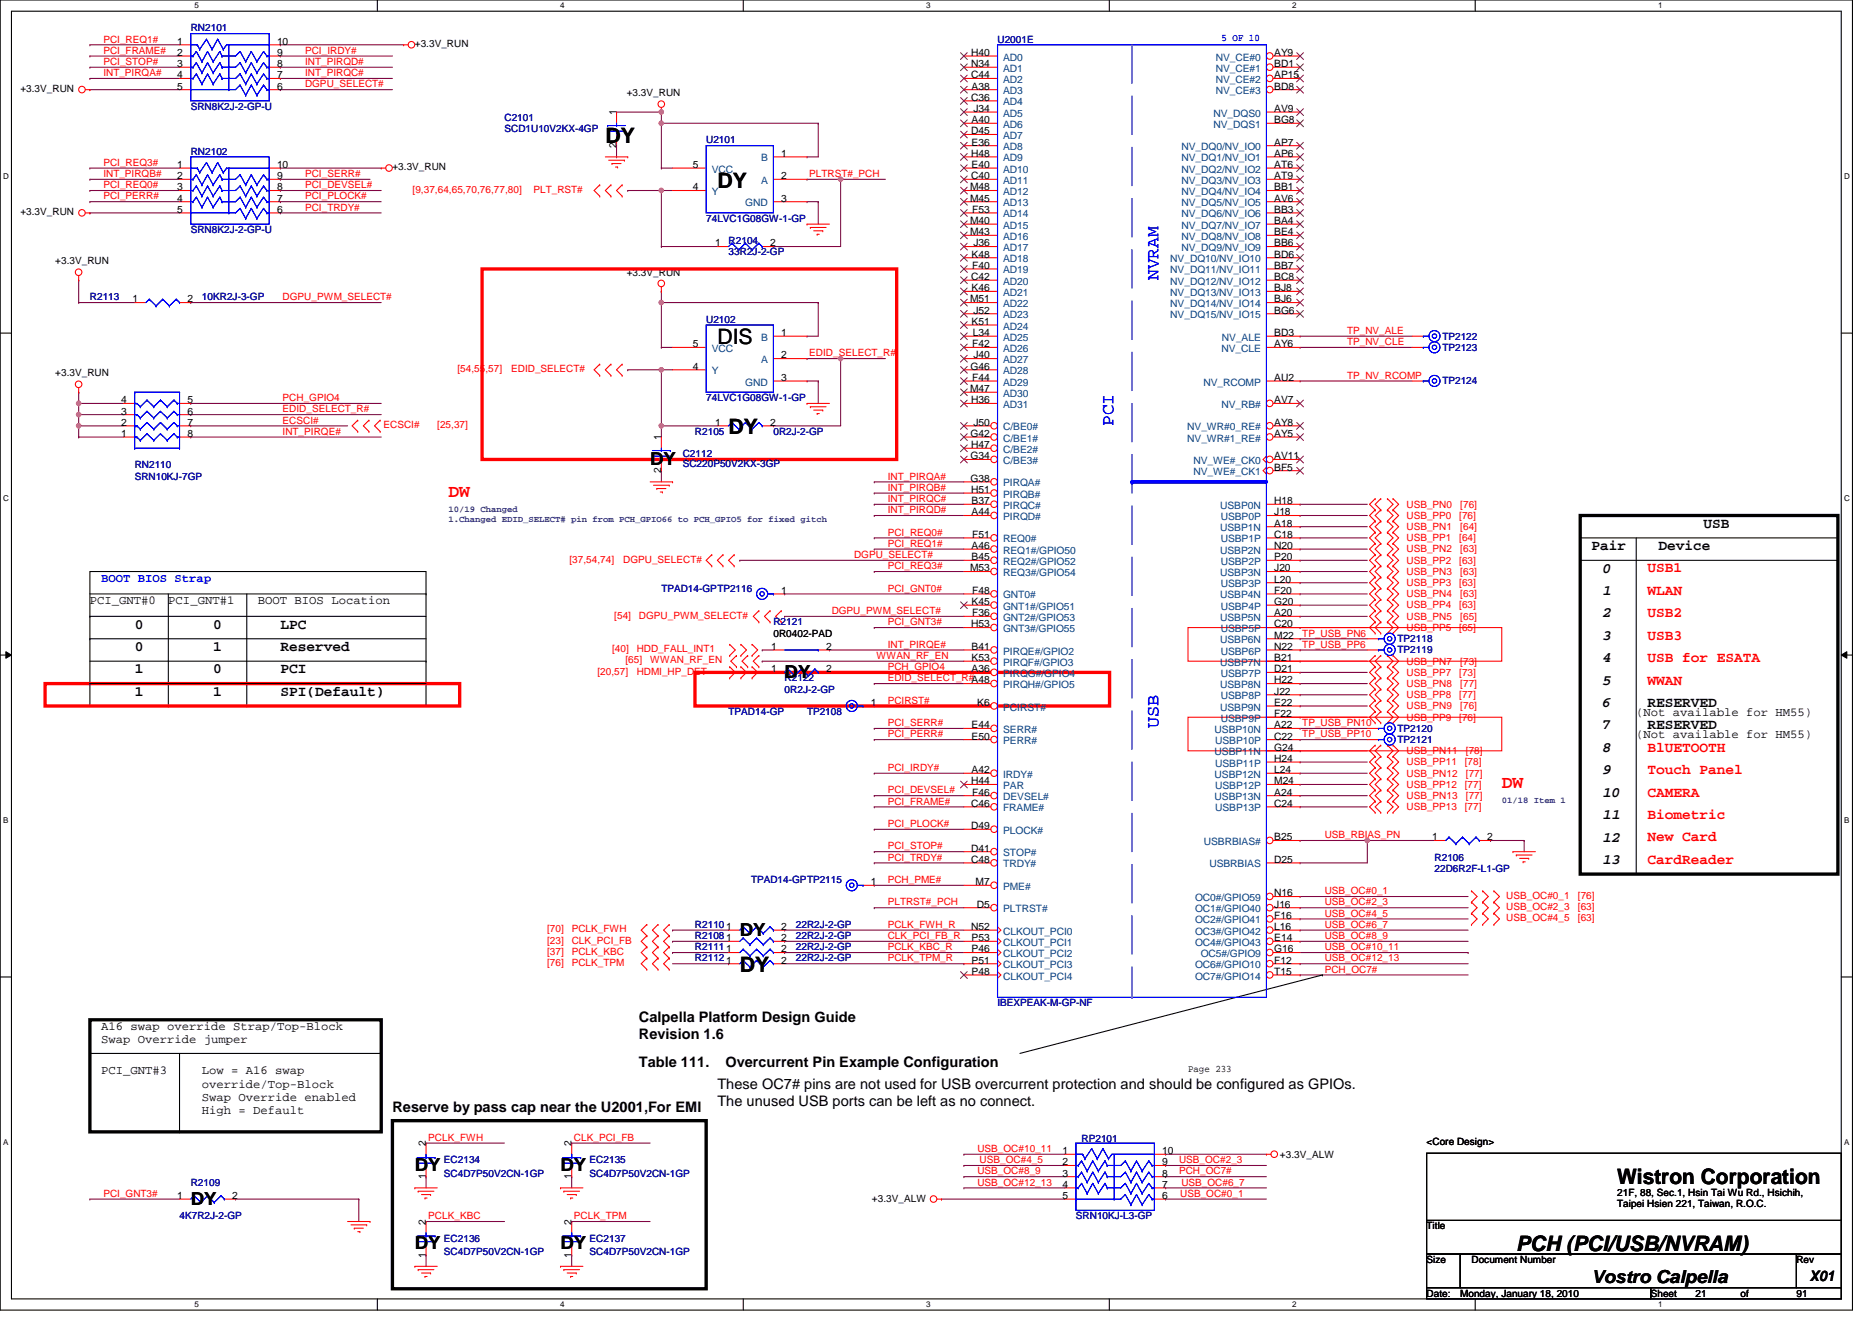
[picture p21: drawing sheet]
<svg xmlns="http://www.w3.org/2000/svg" width="297mm" height="210mm" viewBox="0 0 297 210" stroke-linecap="round" stroke-linejoin="round" font-family="sans-serif">
<defs><g id="words">
<g font-size="3.4">
<text x="96.1" y="22.7">DY</text>
<text x="113.8" y="29.8">DY</text>
<text x="113.8" y="54.6">DIS</text>
<text x="115.6" y="68.9">DY</text>
<text x="117.4" y="154.2">DY</text>
<text x="256.6" y="187.9">Wistron Corporation</text>
<text x="240.6" y="198.5">PCH (PCI/USB/NVRAM)</text>
</g>
<g font-size="2.8" fill="#00f">
<text x="183.8" y="44.4" transform="rotate(-90 183.8 44.4)">NVRAM</text>
<text x="176.7" y="67.6" transform="rotate(-90 176.7 67.6)">PCI</text>
<text x="183.8" y="115.6" transform="rotate(-90 183.8 115.6)">USB</text>
</g>
<g font-size="2.8">
<text x="103.2" y="73.8">DY</text>
<text x="124.5" y="107.5">DY</text>
<text x="117.4" y="148.4">DY</text>
<text x="65.8" y="185.8">DY</text>
<text x="88.9" y="185.8">DY</text>
<text x="30.3" y="191.1">DY</text>
<text x="65.8" y="198.2">DY</text>
<text x="88.9" y="198.2">DY</text>
<text x="252.5" y="203.5">Vostro Calpella</text>
</g>
<g font-size="2.8" fill="#f00">
<text x="71.2" y="78.8">DW</text>
<text x="238.3" y="125">DW</text>
</g>
<g font-size="2.3">
<text x="270.3" y="83.7">USB</text>
<text x="252.5" y="87.3">Pair</text>
<text x="263.2" y="87.3">Device</text>
<text x="254.3" y="90.8">0</text>
<text x="254.3" y="94.4">1</text>
<text x="21.4" y="99.7">0</text>
<text x="33.8" y="99.7">0</text>
<text x="44.5" y="99.7">LPC</text>
<text x="254.3" y="98">2</text>
<text x="254.3" y="101.5">3</text>
<text x="21.4" y="103.3">0</text>
<text x="21.4" y="106.8">1</text>
<text x="33.8" y="103.3">1</text>
<text x="33.8" y="106.8">0</text>
<text x="44.5" y="103.3">Reserved</text>
<text x="44.5" y="106.8">PCI</text>
<text x="254.3" y="105.1">4</text>
<text x="21.4" y="110.4">1</text>
<text x="33.8" y="110.4">1</text>
<text x="44.5" y="110.4">SPI(Default)</text>
<text x="254.3" y="108.6">5</text>
<text x="254.3" y="112.2">6</text>
<text x="261.4" y="112.2">RESERVED</text>
<text x="254.3" y="115.7">7</text>
<text x="254.3" y="119.3">8</text>
<text x="261.4" y="115.7">RESERVED</text>
<text x="254.3" y="122.9">9</text>
<text x="254.3" y="126.4">10</text>
<text x="254.3" y="130">11</text>
<text x="254.3" y="133.5">12</text>
<text x="254.3" y="137.1">13</text>
<text x="101.4" y="162.2">Calpella Platform Design Guide</text>
<text x="101.4" y="164.9">Revision 1.6</text>
<text x="101.4" y="169.3">Table 111.</text>
<text x="113.8" y="172.8">These OC7# pins are not used for USB overcurrent protection and should be configured as GPIOs.</text>
<text x="115.1" y="169.3">Overcurrent Pin Example Configuration</text>
<text x="62.3" y="176.4">Reserve by pass cap near the U2001,For EMI</text>
<text x="113.8" y="175.4">The unused USB ports can be left as no connect.</text>
<text x="287.2" y="203.2">X01</text>
</g>
<g font-size="2.3" fill="#f00">
<text x="261.4" y="94.4">WLAN</text>
<text x="261.4" y="90.8">USB1</text>
<text x="261.4" y="101.5">USB3</text>
<text x="261.4" y="97.9">USB2</text>
<text x="261.4" y="105.1">USB for ESATA</text>
<text x="261.4" y="108.6">WWAN</text>
<text x="261.4" y="119.3">BlUETOOTH</text>
<text x="261.4" y="122.8">Touch Panel</text>
<text x="261.4" y="129.9">Biometric</text>
<text x="261.4" y="126.4">CAMERA</text>
<text x="261.4" y="133.5">New Card</text>
<text x="261.4" y="137.1">CardReader</text>
</g>
<g font-size="1.9">
<text x="14.3" y="95.8">PCI_GNT#0</text>
<text x="26.7" y="95.8">PCI_GNT#1</text>
<text x="40.9" y="95.8">BOOT BIOS Location</text>
<text x="259.6" y="113.6">(Not available for HM55)</text>
<text x="259.6" y="117.1">(Not available for HM55)</text>
<text x="16" y="163.4">A16 swap override Strap/Top-Block</text>
<text x="16" y="165.5">Swap Override jumper</text>
<text x="16" y="170.5">PCI_GNT#3</text>
<text x="32" y="172.6">override/Top-Block</text>
<text x="32" y="170.5">Low = A16 swap</text>
<text x="32" y="174.7">Swap Override enabled</text>
<text x="32" y="176.8">High = Default</text>
</g>
<text font-size="1.9" fill="#00f" x="16" y="92.3">BOOT BIOS Strap</text>
<g font-size="1.6" fill="#000080">
<text x="30.3" y="5">RN2101</text>
<text x="158.3" y="6.8">U2001E</text>
<text x="30.3" y="17.4">SRN8K2J-2-GP-U</text>
<text x="80" y="19.2">C2101</text>
<text x="80" y="21">SCD1U10V2KX-4GP</text>
<text x="112.1" y="22.8">U2101</text>
<text x="30.3" y="24.5">RN2102</text>
<text x="112.1" y="35.2">74LVC1G08GW-1-GP</text>
<text x="30.3" y="37">SRN8K2J-2-GP-U</text>
<text x="115.6" y="38.8">R2104</text>
<text x="115.6" y="40.5">33R2J-2-GP</text>
<text x="14.3" y="47.6">R2113</text>
<text x="32" y="47.6">10KR2J-3-GP</text>
<text x="112.1" y="51.2">U2102</text>
<text x="228.9" y="53.9">TP2122</text>
<text x="228.9" y="55.6">TP2123</text>
<text x="112.1" y="63.6">74LVC1G08GW-1-GP</text>
<text x="228.9" y="61">TP2124</text>
<text x="110.3" y="69">R2105</text>
<text x="122.7" y="69">0R2J-2-GP</text>
<text x="21.4" y="74.3">RN2110</text>
<text x="21.4" y="76.1">SRN10KJ-7GP</text>
<text x="108.3" y="72.5">C2112</text>
<text x="108.3" y="74.1">SC220P50V2KX-3GP</text>
<text x="104.9" y="93.9">TPAD14-GPTP2116</text>
<text x="122.7" y="99.2">R2121</text>
<text x="221.8" y="101.9">TP2118</text>
<text x="221.8" y="103.7">TP2119</text>
<text x="115.6" y="113.4">TPAD14-GP</text>
<text x="124.5" y="108.1">R2122</text>
<text x="124.5" y="109.9">0R2J-2-GP</text>
<text x="128.1" y="113.4">TP2108</text>
<text x="221.8" y="117.9">TP2121</text>
<text x="221.8" y="116.1">TP2120</text>
<text x="227.6" y="136.5">R2106</text>
<text x="119.2" y="140.1">TPAD14-GPTP2115</text>
<text x="227.6" y="138.3">22D6R2F-L1-GP</text>
<text x="110.3" y="147.2">R2110</text>
<text x="110.3" y="149">R2108</text>
<text x="126.3" y="147.2">22R2J-2-GP</text>
<text x="126.3" y="149">22R2J-2-GP</text>
<text x="110.3" y="152.5">R2112</text>
<text x="110.3" y="150.8">R2111</text>
<text x="126.3" y="152.5">22R2J-2-GP</text>
<text x="126.3" y="150.8">22R2J-2-GP</text>
<text x="158.3" y="159.7">IBEXPEAK-M-GP-NF</text>
<text x="70.4" y="184.6">EC2134</text>
<text x="93.6" y="184.6">EC2135</text>
<text x="171.6" y="181.2">RP2101</text>
<text x="30.3" y="188.1">R2109</text>
<text x="70.4" y="186.7">SC4D7P50V2CN-1GP</text>
<text x="93.6" y="186.7">SC4D7P50V2CN-1GP</text>
<text x="28.5" y="193.4">4K7R2J-2-GP</text>
<text x="70.4" y="197">EC2136</text>
<text x="93.6" y="197">EC2137</text>
<text x="170.7" y="193.4">SRN10KJ-L3-GP</text>
<text x="70.4" y="199.1">SC4D7P50V2CN-1GP</text>
<text x="93.6" y="199.1">SC4D7P50V2CN-1GP</text>
</g>
<g font-size="1.6" fill="#f00">
<text x="16.4" y="10.3">PCI_STOP#</text>
<text x="16.4" y="8.5">PCI_FRAME#</text>
<text x="16.4" y="6.8">PCI_REQ1#</text>
<text x="48.4" y="8.5">PCI_IRDY#</text>
<text x="48.4" y="10.3">INT_PIRQD#</text>
<text x="16.4" y="12.1">INT_PIRQA#</text>
<text x="48.4" y="13.9">DGPU_SELECT#</text>
<text x="48.4" y="12.1">INT_PIRQC#</text>
<text x="16.4" y="26.3">PCI_REQ3#</text>
<text x="16.4" y="29.9">PCI_REQ0#</text>
<text x="16.4" y="28.1">INT_PIRQB#</text>
<text x="48.4" y="29.9">PCI_DEVSEL#</text>
<text x="48.4" y="28.1">PCI_SERR#</text>
<text x="128.4" y="28.1">PLTRST#_PCH</text>
<text x="16.4" y="31.6">PCI_PERR#</text>
<text x="48.4" y="33.4">PCI_TRDY#</text>
<text x="48.4" y="31.6">PCI_PLOCK#</text>
<text x="65.5" y="30.6">[9,37,64,65,70,76,77,80]</text>
<text x="84.7" y="30.6">PLT_RST#</text>
<text x="44.8" y="47.6">DGPU_PWM_SELECT#</text>
<text x="213.8" y="53">TP_NV_ALE</text>
<text x="72.6" y="59">[54,55,57]</text>
<text x="81.1" y="59">EDID_SELECT#</text>
<text x="128.4" y="56.5">EDID_SELECT_R#</text>
<text x="213.8" y="54.8">TP_NV_CLE</text>
<text x="44.8" y="65.4">EDID_SELECT_R#</text>
<text x="44.8" y="63.6">PCH_GPIO4</text>
<text x="213.8" y="60.1">TP_NV_RCOMP</text>
<text x="44.8" y="69">INT_PIRQE#</text>
<text x="44.8" y="67.2">ECSCI#</text>
<text x="60.9" y="67.9">ECSCI#</text>
<text x="69.4" y="67.9">[25,37]</text>
<text x="140.9" y="77.9">INT_PIRQB#</text>
<text x="140.9" y="76.1">INT_PIRQA#</text>
<text x="140.9" y="79.7">INT_PIRQC#</text>
<text x="140.9" y="81.4">INT_PIRQD#</text>
<text x="223.2" y="82.3">USB_PP0</text>
<text x="223.2" y="80.5">USB_PN0</text>
<text x="231.5" y="82.3">[76]</text>
<text x="231.7" y="80.5">[76]</text>
<text x="90.4" y="89.3">[37,54,74]</text>
<text x="98.9" y="89.3">DGPU_SELECT#</text>
<text x="135.5" y="88.5">DGPU_SELECT#</text>
<text x="140.9" y="85">PCI_REQ0#</text>
<text x="140.9" y="86.8">PCI_REQ1#</text>
<text x="223.2" y="87.7">USB_PN2</text>
<text x="223.2" y="89.4">USB_PP2</text>
<text x="223.2" y="85.9">USB_PP1</text>
<text x="223.2" y="84.1">USB_PN1</text>
<text x="231.5" y="89.4">[63]</text>
<text x="231.5" y="85.9">[64]</text>
<text x="231.7" y="87.7">[63]</text>
<text x="231.7" y="84.1">[64]</text>
<text x="140.9" y="93.9">PCI_GNT0#</text>
<text x="140.9" y="90.3">PCI_REQ3#</text>
<text x="223.2" y="94.8">USB_PN4</text>
<text x="223.2" y="91.2">USB_PN3</text>
<text x="223.2" y="93">USB_PP3</text>
<text x="231.5" y="93">[63]</text>
<text x="231.7" y="94.8">[63]</text>
<text x="231.7" y="91.2">[63]</text>
<text x="97.5" y="98.1">[54]</text>
<text x="101.4" y="98.1">DGPU_PWM_SELECT#</text>
<text x="132" y="97.4">DGPU_PWM_SELECT#</text>
<text x="140.9" y="99.2">PCI_GNT3#</text>
<text x="206.6" y="101">TP_USB_PN6</text>
<text x="223.2" y="96.5">USB_PP4</text>
<text x="223.2" y="100.1">USB_PP5</text>
<text x="223.2" y="98.3">USB_PN5</text>
<text x="231.5" y="96.5">[63]</text>
<text x="231.5" y="100.1">[65]</text>
<text x="231.7" y="98.3">[65]</text>
<text x="94.8" y="107">[20,57]</text>
<text x="97.1" y="103.5">[40]</text>
<text x="99.2" y="105.3">[65]</text>
<text x="101" y="103.5">HDD_FALL_INT1</text>
<text x="101" y="107">HDMI_HP_DET</text>
<text x="103.2" y="105.3">WWAN_RF_EN</text>
<text x="139.1" y="104.5">WWAN_RF_EN</text>
<text x="140.9" y="106.3">PCH_GPIO4</text>
<text x="140.9" y="102.8">INT_PIRQE#</text>
<text x="206.6" y="102.8">TP_USB_PP6</text>
<text x="223.2" y="105.4">USB_PN7</text>
<text x="223.2" y="107.2">USB_PP7</text>
<text x="231.5" y="107.2">[73]</text>
<text x="231.7" y="105.4">[73]</text>
<text x="140.9" y="111.7">PCIRST#</text>
<text x="140.9" y="108.1">EDID_SELECT_R#A48</text>
<text x="223.2" y="109">USB_PN8</text>
<text x="223.2" y="110.8">USB_PP8</text>
<text x="223.2" y="112.5">USB_PN9</text>
<text x="231.5" y="110.8">[77]</text>
<text x="231.7" y="109">[77]</text>
<text x="231.7" y="112.5">[76]</text>
<text x="140.9" y="115.2">PCI_SERR#</text>
<text x="140.9" y="117">PCI_PERR#</text>
<text x="206.6" y="115.2">TP_USB_PN10</text>
<text x="206.6" y="117">TP_USB_PP10</text>
<text x="223.2" y="119.7">USB_PN11</text>
<text x="223.2" y="114.3">USB_PP9</text>
<text x="231.5" y="114.3">[76]</text>
<text x="232.6" y="119.7">[78]</text>
<text x="140.9" y="125.9">PCI_DEVSEL#</text>
<text x="140.9" y="122.3">PCI_IRDY#</text>
<text x="223.2" y="121.4">USB_PP11</text>
<text x="223.2" y="123.2">USB_PN12</text>
<text x="223.2" y="125">USB_PP12</text>
<text x="232.4" y="121.4">[78]</text>
<text x="232.4" y="125">[77]</text>
<text x="232.6" y="123.2">[77]</text>
<text x="140.9" y="127.7">PCI_FRAME#</text>
<text x="140.9" y="131.2">PCI_PLOCK#</text>
<text x="223.2" y="126.8">USB_PN13</text>
<text x="223.2" y="128.5">USB_PP13</text>
<text x="232.4" y="128.5">[77]</text>
<text x="232.6" y="126.8">[77]</text>
<text x="140.9" y="136.5">PCI_TRDY#</text>
<text x="140.9" y="134.8">PCI_STOP#</text>
<text x="210.2" y="133">USB_RBIAS_PN</text>
<text x="140.9" y="143.7">PLTRST#_PCH</text>
<text x="140.9" y="140.1">PCH_PME#</text>
<text x="210.2" y="143.7">USB_OC#2_3</text>
<text x="210.2" y="141.9">USB_OC#0_1</text>
<text x="239" y="142.6">USB_OC#0_1</text>
<text x="250.4" y="142.6">[76]</text>
<text x="86.8" y="149.7">[23]</text>
<text x="86.8" y="147.9">[70]</text>
<text x="90.7" y="149.7">CLK_PCI_FB</text>
<text x="90.7" y="147.9">PCLK_FWH</text>
<text x="140.9" y="149">CLK_PCI_FB_R</text>
<text x="140.9" y="147.2">PCLK_FWH_R</text>
<text x="210.2" y="149">USB_OC#8_9</text>
<text x="210.2" y="147.2">USB_OC#6_7</text>
<text x="210.2" y="145.4">USB_OC#4_5</text>
<text x="239" y="144.4">USB_OC#2_3</text>
<text x="239" y="146.2">USB_OC#4_5</text>
<text x="250.4" y="144.4">[63]</text>
<text x="250.4" y="146.2">[63]</text>
<text x="86.8" y="151.5">[37]</text>
<text x="86.8" y="153.3">[76]</text>
<text x="90.7" y="151.5">PCLK_KBC</text>
<text x="90.7" y="153.3">PCLK_TPM</text>
<text x="140.9" y="150.8">PCLK_KBC_R</text>
<text x="140.9" y="152.5">PCLK_TPM_R</text>
<text x="210.2" y="154.3">PCH_OC7#</text>
<text x="210.2" y="150.8">USB_OC#10_11</text>
<text x="210.2" y="152.5">USB_OC#12_13</text>
<text x="68" y="181">PCLK_FWH</text>
<text x="91.1" y="181">CLK_PCI_FB</text>
<text x="155.1" y="182.8">USB_OC#10_11</text>
<text x="155.4" y="184.6">USB_OC#4_5</text>
<text x="187.1" y="184.6">USB_OC#2_3</text>
<text x="16.4" y="189.9">PCI_GNT3#</text>
<text x="155.1" y="186.3">USB_OC#8_9</text>
<text x="155.1" y="188.1">USB_OC#12_13</text>
<text x="187.1" y="186.3">PCH_OC7#</text>
<text x="187.3" y="189.9">USB_OC#0_1</text>
<text x="187.4" y="188.1">USB_OC#6_7</text>
<text x="68" y="193.4">PCLK_KBC</text>
<text x="91.1" y="193.4">PCLK_TPM</text>
</g>
<g font-size="1.6">
<text x="28.1" y="7.1">1</text>
<text x="28.1" y="8.9">2</text>
<text x="28.1" y="10.6">3</text>
<text x="44" y="10.6">8</text>
<text x="44" y="8.9">9</text>
<text x="44" y="7.1">10</text>
<text x="65.8" y="7.5">+3.3V_RUN</text>
<text x="154.1" y="8.9">H40</text>
<text x="154.1" y="10.6">N34</text>
<text x="202.2" y="8.9">AY9</text>
<text x="202.2" y="10.6">BD1</text>
<text x="3.2" y="14.6">+3.3V_RUN</text>
<text x="28.1" y="12.4">4</text>
<text x="28.1" y="14.2">5</text>
<text x="44" y="14.2">6</text>
<text x="44" y="12.4">7</text>
<text x="99.4" y="15.3">+3.3V_RUN</text>
<text x="154.1" y="12.4">C44</text>
<text x="154.1" y="16">C36</text>
<text x="154.2" y="14.2">A38</text>
<text x="154.4" y="17.8">J34</text>
<text x="202.2" y="12.4">AP15</text>
<text x="202.2" y="14.2">BD8</text>
<text x="202.2" y="17.8">AV9</text>
<text x="97.8" y="23.5" transform="rotate(-90 97.8 23.5)">2</text>
<text x="97.8" y="18.3" transform="rotate(-90 97.8 18.3)">1</text>
<text x="154.1" y="21.3">D45</text>
<text x="154.2" y="19.5">A40</text>
<text x="154.2" y="23.1">E36</text>
<text x="202.2" y="19.5">BG8</text>
<text x="202.2" y="23.1">AP7</text>
<text x="28.1" y="26.6">1</text>
<text x="28.1" y="28.4">2</text>
<text x="44" y="28.4">9</text>
<text x="44" y="26.6">10</text>
<text x="62.3" y="27">+3.3V_RUN</text>
<text x="109.9" y="26.6">5</text>
<text x="124" y="24.9">1</text>
<text x="124" y="28.4">2</text>
<text x="154.1" y="24.9">H48</text>
<text x="154.1" y="28.4">C40</text>
<text x="154.2" y="26.6">E40</text>
<text x="202.2" y="24.9">AP6</text>
<text x="202.2" y="26.6">AT6</text>
<text x="202.2" y="28.4">AT9</text>
<text x="3.2" y="34.1">+3.3V_RUN</text>
<text x="28.1" y="30.2">3</text>
<text x="28.1" y="32">4</text>
<text x="28.1" y="33.8">5</text>
<text x="44" y="33.8">6</text>
<text x="44" y="32">7</text>
<text x="44" y="30.2">8</text>
<text x="109.9" y="30.2">4</text>
<text x="124" y="32">3</text>
<text x="153.9" y="30.2">M48</text>
<text x="153.9" y="32">M45</text>
<text x="153.9" y="35.5">M40</text>
<text x="154.3" y="33.8">F53</text>
<text x="202.2" y="30.2">BB1</text>
<text x="202.2" y="32">AV6</text>
<text x="202.2" y="33.8">BB3</text>
<text x="202.2" y="35.5">BA4</text>
<text x="8.8" y="42">+3.3V_RUN</text>
<text x="113.5" y="39.1">1</text>
<text x="122.2" y="39.1">2</text>
<text x="153.9" y="37.3">M43</text>
<text x="154.2" y="40.9">K48</text>
<text x="154.4" y="39.1">J36</text>
<text x="202.2" y="40.9">BD6</text>
<text x="202.2" y="37.3">BE4</text>
<text x="202.2" y="39.1">BB6</text>
<text x="21" y="48">1</text>
<text x="29.7" y="48">2</text>
<text x="99.4" y="43.7">+3.3V_RUN</text>
<text x="153.9" y="48">M51</text>
<text x="154.1" y="44.4">C42</text>
<text x="154.2" y="46.2">K46</text>
<text x="154.3" y="42.7">F40</text>
<text x="202.2" y="42.7">BB7</text>
<text x="202.2" y="44.4">BC8</text>
<text x="202.2" y="46.2">BJ8</text>
<text x="202.2" y="48">BJ6</text>
<text x="124" y="53.3">1</text>
<text x="154.2" y="51.5">K51</text>
<text x="154.4" y="53.3">L34</text>
<text x="154.4" y="49.8">J52</text>
<text x="202.2" y="53.3">BD3</text>
<text x="202.2" y="49.8">BG6</text>
<text x="8.8" y="59.7">+3.3V_RUN</text>
<text x="109.9" y="58.7">4</text>
<text x="109.9" y="55.1">5</text>
<text x="124" y="56.9">2</text>
<text x="154" y="58.7">G46</text>
<text x="154.3" y="55.1">F42</text>
<text x="154.4" y="56.9">J40</text>
<text x="202.2" y="55.1">AY6</text>
<text x="19.2" y="65.8">3</text>
<text x="19.2" y="64">4</text>
<text x="29.7" y="64">5</text>
<text x="29.7" y="65.8">6</text>
<text x="124" y="60.4">3</text>
<text x="153.9" y="62.2">M47</text>
<text x="154.1" y="64">H36</text>
<text x="154.3" y="60.4">F44</text>
<text x="202.2" y="64">AV7</text>
<text x="202.2" y="60.4">AU2</text>
<text x="19.2" y="69.3">1</text>
<text x="19.2" y="67.5">2</text>
<text x="29.7" y="67.5">7</text>
<text x="29.7" y="69.3">8</text>
<text x="104.9" y="69.9" transform="rotate(-90 104.9 69.9)">1</text>
<text x="113.5" y="67.5">1</text>
<text x="122.2" y="67.5">2</text>
<text x="154" y="69.3">G42</text>
<text x="154.1" y="71.1">H47</text>
<text x="154.4" y="67.5">J50</text>
<text x="202.2" y="67.5">AY8</text>
<text x="202.2" y="69.3">AY5</text>
<text x="104.9" y="75.1" transform="rotate(-90 104.9 75.1)">2</text>
<text x="154" y="72.9">G34</text>
<text x="154" y="76.4">G38</text>
<text x="202.2" y="72.9">AV11</text>
<text x="202.2" y="74.7">BF5</text>
<text x="154.1" y="78.2">H51</text>
<text x="154.2" y="80">B37</text>
<text x="154.2" y="81.8">A44</text>
<text x="202.2" y="80">H18</text>
<text x="202.2" y="81.8">J18</text>
<text x="202.2" y="83.5">A18</text>
<text x="154.2" y="87.1">A46</text>
<text x="154.2" y="88.9">B45</text>
<text x="154.3" y="85.3">F51</text>
<text x="202.2" y="85.3">C18</text>
<text x="202.2" y="87.1">N20</text>
<text x="202.2" y="88.9">P20</text>
<text x="124" y="94.2">1</text>
<text x="153.9" y="90.7">M53</text>
<text x="154.2" y="96">K45</text>
<text x="154.3" y="94.2">F48</text>
<text x="202.2" y="90.7">J20</text>
<text x="202.2" y="92.4">L20</text>
<text x="202.2" y="94.2">F20</text>
<text x="202.2" y="96">G20</text>
<text x="122.7" y="101">0R0402-PAD</text>
<text x="154.1" y="99.5">H53</text>
<text x="154.3" y="97.8">F36</text>
<text x="202.2" y="97.8">A20</text>
<text x="202.2" y="99.5">C20</text>
<text x="202.2" y="101.3">M22</text>
<text x="122.4" y="103.1">1</text>
<text x="122.4" y="106.7">1</text>
<text x="131.1" y="103.1">2</text>
<text x="131.1" y="106.7">2</text>
<text x="154.2" y="103.1">B41</text>
<text x="154.2" y="104.9">K53</text>
<text x="154.2" y="106.7">A36</text>
<text x="202.2" y="104.9">B21</text>
<text x="202.2" y="106.7">D21</text>
<text x="202.2" y="103.1">N22</text>
<text x="138.2" y="112">1</text>
<text x="155.1" y="112">K6</text>
<text x="202.2" y="108.4">H22</text>
<text x="202.2" y="110.2">J22</text>
<text x="202.2" y="112">E22</text>
<text x="202.2" y="113.8">F22</text>
<text x="154.2" y="117.3">E50</text>
<text x="154.2" y="115.5">E44</text>
<text x="202.2" y="115.5">A22</text>
<text x="202.2" y="117.3">C22</text>
<text x="202.2" y="119.1">G24</text>
<text x="154.1" y="124.4">H44</text>
<text x="154.2" y="122.7">A42</text>
<text x="202.2" y="120.9">H24</text>
<text x="202.2" y="122.7">L24</text>
<text x="202.2" y="124.4">M24</text>
<text x="154.1" y="131.6">D49</text>
<text x="154.1" y="128">C46</text>
<text x="154.3" y="126.2">F46</text>
<text x="202.2" y="126.2">A24</text>
<text x="202.2" y="128">C24</text>
<text x="154.1" y="135.1">D41</text>
<text x="154.1" y="136.9">C48</text>
<text x="202.2" y="133.3">B25</text>
<text x="202.2" y="136.9">D25</text>
<text x="227.3" y="133.3">1</text>
<text x="236" y="133.3">2</text>
<text x="138.2" y="140.4">1</text>
<text x="154.8" y="140.4">M7</text>
<text x="155" y="144">D5</text>
<text x="202.2" y="142.2">N16</text>
<text x="202.2" y="144">J16</text>
<text x="115.2" y="147.6">1</text>
<text x="115.2" y="149.3">1</text>
<text x="124" y="147.6">2</text>
<text x="124" y="149.3">2</text>
<text x="154.1" y="147.6">N52</text>
<text x="154.2" y="149.3">P53</text>
<text x="202.2" y="145.8">F16</text>
<text x="202.2" y="147.6">L16</text>
<text x="202.2" y="149.3">E14</text>
<text x="115.2" y="152.9">1</text>
<text x="115.2" y="151.1">1</text>
<text x="124" y="152.9">2</text>
<text x="124" y="151.1">2</text>
<text x="154.2" y="151.1">P46</text>
<text x="154.2" y="152.9">P51</text>
<text x="154.2" y="154.7">P48</text>
<text x="202.2" y="151.1">G16</text>
<text x="202.2" y="152.9">F12</text>
<text x="202.2" y="154.7">T15</text>
<text x="188.5" y="170.2">Page 233</text>
<text x="67.6" y="181.9" transform="rotate(-90 67.6 181.9)">2</text>
<text x="90.7" y="181.9" transform="rotate(-90 90.7 181.9)">2</text>
<text x="168.6" y="183.1">1</text>
<text x="168.6" y="184.9">2</text>
<text x="184.4" y="184.9">9</text>
<text x="184.4" y="183.1">10</text>
<text x="203.1" y="183.7">+3.3V_ALW</text>
<text x="226.4" y="181.7">&lt;Core Design&gt;</text>
<text x="28.1" y="190.2">1</text>
<text x="36.8" y="190.2">2</text>
<text x="67.6" y="187.1" transform="rotate(-90 67.6 187.1)">1</text>
<text x="90.7" y="187.1" transform="rotate(-90 90.7 187.1)">1</text>
<text x="138.4" y="190.8">+3.3V_ALW</text>
<text x="168.6" y="186.7">3</text>
<text x="168.6" y="188.4">4</text>
<text x="168.6" y="190.2">5</text>
<text x="184.4" y="190.2">6</text>
<text x="184.4" y="188.4">7</text>
<text x="184.4" y="186.7">8</text>
<text x="256.6" y="189.7">21F, 88, Sec.1, Hsin Tai Wu Rd., Hsichih,</text>
<text x="256.6" y="191.5">Taipei Hsien 221, Taiwan, R.O.C.</text>
<text x="67.6" y="194.3" transform="rotate(-90 67.6 194.3)">2</text>
<text x="90.7" y="194.3" transform="rotate(-90 90.7 194.3)">2</text>
<text x="226.4" y="195.1">Title</text>
<text x="67.6" y="199.5" transform="rotate(-90 67.6 199.5)">1</text>
<text x="90.7" y="199.5" transform="rotate(-90 90.7 199.5)">1</text>
<text x="226.4" y="200.4">Size</text>
<text x="233.5" y="200.4">Document Number</text>
<text x="285" y="200.4">Rev</text>
<text x="226.4" y="205.7">Date:</text>
<text x="231.7" y="205.7">Monday, January 18, 2010</text>
<text x="261.9" y="205.7">Sheet</text>
<text x="269" y="205.7">21</text>
<text x="276.2" y="205.7">of</text>
<text x="285" y="205.7">91</text>
</g>
<g font-size="1.6" fill="#004080">
<text x="159.2" y="9.6">AD0</text>
<text x="159.2" y="11.4">AD1</text>
<text x="192.9" y="9.6">NV_CE#0</text>
<text x="192.9" y="11.4">NV_CE#1</text>
<text x="159.2" y="13.2">AD2</text>
<text x="159.2" y="14.9">AD3</text>
<text x="159.2" y="16.7">AD4</text>
<text x="192.9" y="13.2">NV_CE#2</text>
<text x="192.9" y="14.9">NV_CE#3</text>
<text x="159.2" y="18.5">AD5</text>
<text x="159.2" y="20.3">AD6</text>
<text x="159.2" y="22.1">AD7</text>
<text x="159.2" y="23.8">AD8</text>
<text x="187.5" y="23.8">NV_DQ0/NV_IO0</text>
<text x="192.5" y="18.5">NV_DQS0</text>
<text x="192.5" y="20.3">NV_DQS1</text>
<text x="112.9" y="27.4">VCC</text>
<text x="120.8" y="25.6">B</text>
<text x="120.8" y="29.2">A</text>
<text x="159.2" y="25.6">AD9</text>
<text x="159.2" y="27.4">AD10</text>
<text x="159.2" y="29.2">AD11</text>
<text x="187.5" y="25.6">NV_DQ1/NV_IO1</text>
<text x="187.5" y="27.4">NV_DQ2/NV_IO2</text>
<text x="187.5" y="29.2">NV_DQ3/NV_IO3</text>
<text x="112.9" y="30.9">Y</text>
<text x="118.3" y="32.7">GND</text>
<text x="159.2" y="30.9">AD12</text>
<text x="159.2" y="32.7">AD13</text>
<text x="159.2" y="34.5">AD14</text>
<text x="187.5" y="30.9">NV_DQ4/NV_IO4</text>
<text x="187.5" y="32.7">NV_DQ5/NV_IO5</text>
<text x="187.5" y="34.5">NV_DQ6/NV_IO6</text>
<text x="159.2" y="36.3">AD15</text>
<text x="159.2" y="38.1">AD16</text>
<text x="159.2" y="39.8">AD17</text>
<text x="159.2" y="41.6">AD18</text>
<text x="185.7" y="41.6">NV_DQ10/NV_IO10</text>
<text x="187.5" y="36.3">NV_DQ7/NV_IO7</text>
<text x="187.5" y="38.1">NV_DQ8/NV_IO8</text>
<text x="187.5" y="39.8">NV_DQ9/NV_IO9</text>
<text x="159.2" y="45.2">AD20</text>
<text x="159.2" y="46.9">AD21</text>
<text x="159.2" y="43.4">AD19</text>
<text x="185.7" y="43.4">NV_DQ11/NV_IO11</text>
<text x="185.7" y="45.2">NV_DQ12/NV_IO12</text>
<text x="185.7" y="46.9">NV_DQ13/NV_IO13</text>
<text x="159.2" y="48.7">AD22</text>
<text x="159.2" y="50.5">AD23</text>
<text x="159.2" y="52.3">AD24</text>
<text x="185.7" y="48.7">NV_DQ14/NV_IO14</text>
<text x="185.7" y="50.5">NV_DQ15/NV_IO15</text>
<text x="112.9" y="59.4">Y</text>
<text x="112.9" y="55.8">VCC</text>
<text x="120.8" y="54.1">B</text>
<text x="120.8" y="57.6">A</text>
<text x="159.2" y="54.1">AD25</text>
<text x="159.2" y="55.8">AD26</text>
<text x="159.2" y="57.6">AD27</text>
<text x="159.2" y="59.4">AD28</text>
<text x="193.8" y="55.8">NV_CLE</text>
<text x="193.9" y="54.1">NV_ALE</text>
<text x="118.3" y="61.2">GND</text>
<text x="159.2" y="61.2">AD29</text>
<text x="159.2" y="62.9">AD30</text>
<text x="159.2" y="64.7">AD31</text>
<text x="190.9" y="61.2">NV_RCOMP</text>
<text x="193.8" y="64.7">NV_RB#</text>
<text x="159.2" y="68.3">C/BE0#</text>
<text x="159.2" y="70.1">C/BE1#</text>
<text x="159.2" y="71.8">C/BE2#</text>
<text x="188.4" y="68.3">NV_WR#0_RE#</text>
<text x="188.4" y="70.1">NV_WR#1_RE#</text>
<text x="159.2" y="73.6">C/BE3#</text>
<text x="159.2" y="77.2">PIRQA#</text>
<text x="189.4" y="73.6">NV_WE#_CK0</text>
<text x="189.4" y="75.4">NV_WE#_CK1</text>
<text x="159.2" y="79">PIRQB#</text>
<text x="159.2" y="80.7">PIRQC#</text>
<text x="159.2" y="82.5">PIRQD#</text>
<text x="193.6" y="80.7">USBP0N</text>
<text x="193.7" y="82.5">USBP0P</text>
<text x="159.2" y="86.1">REQ0#</text>
<text x="159.2" y="87.8">REQ1#/GPIO50</text>
<text x="159.2" y="89.6">REQ2#/GPIO52</text>
<text x="193.6" y="84.3">USBP1N</text>
<text x="193.6" y="87.8">USBP2N</text>
<text x="193.7" y="86.1">USBP1P</text>
<text x="193.7" y="89.6">USBP2P</text>
<text x="159.2" y="91.4">REQ3#/GPIO54</text>
<text x="159.2" y="95">GNT0#</text>
<text x="193.6" y="91.4">USBP3N</text>
<text x="193.6" y="95">USBP4N</text>
<text x="193.7" y="93.2">USBP3P</text>
<text x="159.2" y="96.7">GNT1#/GPIO51</text>
<text x="159.2" y="98.5">GNT2#/GPIO53</text>
<text x="159.2" y="100.3">GNT3#/GPIO55</text>
<text x="193.6" y="98.5">USBP5N</text>
<text x="193.7" y="96.7">USBP4P</text>
<text x="193.7" y="100.3">USBP5P</text>
<text x="159.2" y="103.8">PIRQE#/GPIO2</text>
<text x="159.2" y="105.6">PIRQF#/GPIO3</text>
<text x="159.2" y="107.4">PIRQG#/GPIO4</text>
<text x="193.6" y="102.1">USBP6N</text>
<text x="193.6" y="105.6">USBP7N</text>
<text x="193.7" y="107.4">USBP7P</text>
<text x="193.7" y="103.8">USBP6P</text>
<text x="159.2" y="112.7">PCIRST#</text>
<text x="159.2" y="109.2">PIRQH#/GPIO5</text>
<text x="193.6" y="109.2">USBP8N</text>
<text x="193.6" y="112.7">USBP9N</text>
<text x="193.7" y="111">USBP8P</text>
<text x="159.2" y="118.1">PERR#</text>
<text x="159.2" y="116.3">SERR#</text>
<text x="192.7" y="116.3">USBP10N</text>
<text x="192.7" y="119.8">USBP11N</text>
<text x="192.8" y="118.1">USBP10P</text>
<text x="193.7" y="114.5">USBP9P</text>
<text x="159.2" y="123.4">IRDY#</text>
<text x="159.2" y="125.2">PAR</text>
<text x="192.7" y="123.4">USBP12N</text>
<text x="192.8" y="121.6">USBP11P</text>
<text x="192.8" y="125.2">USBP12P</text>
<text x="159.2" y="127">DEVSEL#</text>
<text x="159.2" y="128.7">FRAME#</text>
<text x="192.7" y="127">USBP13N</text>
<text x="192.8" y="128.7">USBP13P</text>
<text x="159.2" y="132.3">PLOCK#</text>
<text x="159.2" y="135.8">STOP#</text>
<text x="159.2" y="137.6">TRDY#</text>
<text x="191" y="134.1">USBRBIAS#</text>
<text x="191.9" y="137.6">USBRBIAS</text>
<text x="159.2" y="141.2">PME#</text>
<text x="189.6" y="143">OC0#/GPIO59</text>
<text x="159.2" y="144.7">PLTRST#</text>
<text x="159.2" y="148.3">CLKOUT_PCI0</text>
<text x="189.6" y="144.7">OC1#/GPIO40</text>
<text x="189.6" y="146.5">OC2#/GPIO41</text>
<text x="189.6" y="148.3">OC3#/GPIO42</text>
<text x="159.2" y="150.1">CLKOUT_PCI1</text>
<text x="159.2" y="151.8">CLKOUT_PCI2</text>
<text x="159.2" y="153.6">CLKOUT_PCI3</text>
<text x="159.2" y="155.4">CLKOUT_PCI4</text>
<text x="189.6" y="150.1">OC4#/GPIO43</text>
<text x="189.6" y="153.6">OC6#/GPIO10</text>
<text x="189.6" y="155.4">OC7#/GPIO14</text>
<text x="190.5" y="151.8">OC5#/GPIO9</text>
</g>
<text font-size="1.6" fill="#00f" x="193.8" y="6.6">5 OF 10</text>
<g font-size="1.4" fill="#400080">
<text x="71.2" y="81.2">10/19 Changed</text>
<text x="71.2" y="82.8">1.Changed EDID_SELECT# pin from PCH_GPIO66 to PCH_GPIO5 for fixed gitch</text>
<text x="238.3" y="127.4">01/18 Item 1</text>
</g>
<g font-size="1.3">
<text x="30.8" y="1.3">5</text>
<text x="88.9" y="1.3">4</text>
<text x="147" y="1.3">3</text>
<text x="205" y="1.3">2</text>
<text x="263.1" y="1.3">1</text>
<text x=".5" y="28.4">D</text>
<text x="292.6" y="28.4">D</text>
<text x=".5" y="79.5">C</text>
<text x="292.6" y="79.5">C</text>
<text x=".5" y="130.6">B</text>
<text x="292.6" y="130.6">B</text>
<text x=".5" y="181.7">A</text>
<text x="292.6" y="181.7">A</text>
<text x="30.8" y="207.4">5</text>
<text x="88.9" y="207.4">4</text>
<text x="147" y="207.4">3</text>
<text x="205" y="207.4">2</text>
<text x="263.1" y="207.4">1</text>
</g>
</g></defs>
<path d="M0 0h293.9v207.9h-293.9zM1.8 1.8h290.4v204.3h-290.4z" fill="none" stroke="#000" stroke-width=".17"/>
<g fill="#fff">
<path d="M30.8 .2h.7v1.4h-.7z"/>
<path d="M30.8 206.3h.7v1.4h-.7z"/>
</g>
<path d="M59.9 0v1.8M59.9 206.1v1.8" fill="none" stroke="#000" stroke-width=".17"/>
<g fill="#fff">
<path d="M88.9 .2h.7v1.4h-.7z"/>
<path d="M88.9 206.3h.7v1.4h-.7z"/>
</g>
<path d="M117.9 0v1.8M117.9 206.1v1.8" fill="none" stroke="#000" stroke-width=".17"/>
<g fill="#fff">
<path d="M147 .2h.7v1.4h-.7z"/>
<path d="M147 206.3h.7v1.4h-.7z"/>
</g>
<path d="M176 0v1.8M176 206.1v1.8" fill="none" stroke="#000" stroke-width=".17"/>
<g fill="#fff">
<path d="M205 .2h.7v1.4h-.7z"/>
<path d="M205 206.3h.7v1.4h-.7z"/>
</g>
<path d="M234.1 0v1.8M234.1 206.1v1.8" fill="none" stroke="#000" stroke-width=".17"/>
<g fill="#fff">
<path d="M263.1 .2h.7v1.4h-.7z"/>
<path d="M263.1 206.3h.7v1.4h-.7z"/>
<path d="M.5 27.3h.9v1.4h-.9z"/>
<path d="M292.6 27.3h.9v1.4h-.9z"/>
<path d="M.5 78.4h.9v1.4h-.9z"/>
<path d="M292.6 78.4h.9v1.4h-.9z"/>
</g>
<path d="M0 52.9h1.8M292.2 52.9h1.7" fill="none" stroke="#000" stroke-width=".17"/>
<g fill="#fff">
<path d="M.5 129.5h.8v1.4h-.8z"/>
<path d="M292.6 129.5h.9v1.4h-.9z"/>
</g>
<path d="M0 103.9h1.8M292.2 103.9h1.7" fill="none" stroke="#000" stroke-width=".17"/>
<path d="M.9 103.4l.9 .5-.9 .5zM292.2 103.9l.8-.5v1z" fill="#000"/>
<path d="M.9 103.4l.9 .5-.9 .5zM292.2 103.9l.8-.5v1z" fill="none" stroke="#000" stroke-width=".16"/>
<g fill="#fff">
<path d="M.5 180.5h.8v1.4h-.8z"/>
<path d="M292.6 180.5h.9v1.4h-.9z"/>
</g>
<path d="M0 155h1.8M292.2 155h1.7" fill="none" stroke="#000" stroke-width=".17"/>
<g fill="none" stroke="#800040" stroke-width=".17">
<path d="M138.7 78.2h.1M138.7 76.5h.1M138.7 78.2h14.2M138.7 76.5h14.2M124.5 94.2h.1M124.5 94.2h28.4M138.7 85.3h.1M138.7 87.1h.1M138.7 99.6h.1M138.7 90.7h.1M138.7 80h.1M138.7 81.8h.1"/>
<path d="M138.7 85.3h14.2M138.7 87.1h14.2M138.7 99.6h14.2M138.7 90.7h14.2M138.7 80h14.2M138.7 81.8h14.2M138.7 115.6h.1M138.7 117.3h.1M138.7 115.6h14.2M138.7 117.3h14.2M138.7 126.2h.1M138.7 128h.1"/>
<path d="M138.7 122.7h.1M138.7 136.9h.1M138.7 135.1h.1M138.7 131.6h.1M138.7 126.2h14.2M138.7 128h14.2M138.7 122.7h14.2M138.7 136.9h14.2M138.7 135.1h14.2M138.7 131.6h14.2M217 133.3h.1M217 133.3h10.6"/>
<path d="M241.8 133.3h.1M241.8 133.3v1.8M106.7 149.4h.1M106.7 149.4h8.9M124.5 149.4h.1M124.5 149.4h28.4M138.7 144h.1M138.7 140.5h.1M138.7 144h14.2M138.7 140.5h14.2M206.3 144h.1M206.3 154.7h.1"/>
<path d="M206.3 142.2h.1M206.3 149.4h.1M206.3 152.9h.1M206.3 147.6h.1M206.3 149.4h26.7M206.3 144h26.7M206.3 154.7h26.7M206.3 142.2h26.7M206.3 151.1h26.7M206.3 152.9h26.7M206.3 147.6h26.7M233 151.1h.1"/>
</g>
<circle cx="216.9" cy="133.3" r=".35" fill="#f0f"/>
<circle cx="216.9" cy="133.3" r=".35" fill="none" stroke="#f0f" stroke-width=".17"/>
<g fill="none" stroke="#800040" stroke-width=".17">
<path d="M14.3 14.2h.1M14.3 14.2h14.2M44.5 7.1h.1M44.5 7.1h19.5M14.3 33.8h.1M14.3 33.8h14.2M44.5 26.7h.1M44.5 26.7h16M104.9 39.1h.1M104.9 30.2h.1M104.9 39.1h8.9M104.9 30.2v8.9"/>
<path d="M12.5 44.4h.1M12.5 44.4v3.6M206.3 53.3h.1M206.3 55.1h.1M206.3 53.3h17.8M206.3 55.1h17.8M117.4 88.9h.1M117.4 88.9h35.5M124.5 97.8h.1M124.5 97.8h28.4M131.6 106.7h.1M131.6 103.1h.1"/>
<path d="M131.6 106.7h21.3M131.6 103.1h21.3M138.7 112h.1M138.7 108.5h.1M138.7 112h14.2M138.7 108.5h14.2M206.3 136.9h.1M206.3 133.3h.1M206.3 133.3h10.7M217 133.3h.1M217 133.3v3.6h-10.7M236.5 133.3h.1"/>
<path d="M236.5 133.3h5.3M206.3 145.8h.1M206.3 145.8h26.7M14.3 190.2h.1M14.3 190.2h14.2M37.4 190.2h.1M37.4 190.2h19.5M56.9 190.2h.1M56.9 190.2v3.6M149.4 190.2h.1M149.4 190.2h19.5M185 183.1h.1"/>
<path d="M185 183.1h16"/>
</g>
<circle cx="104.9" cy="30.2" r=".35" fill="#f0f"/>
<circle cx="104.9" cy="30.2" r=".35" fill="none" stroke="#f0f" stroke-width=".17"/>
<g fill="none" stroke="#800040" stroke-width=".17">
<path d="M104.9 19.6h.1M104.9 19.6v7.1M104.9 19.6h24.9M129.8 19.6h.1M129.8 19.6v5.3h-1.7M99.6 30.2h.1M99.6 30.2h7.1M104.9 30.2h.1M128.1 24.9h.1M128.1 28.4h.1M128.1 28.4h12.4M129.8 32h.1"/>
<path d="M129.8 32v3.6M133.4 28.4h.1"/>
</g>
<circle cx="104.9" cy="19.5" r=".35" fill="#f0f"/>
<circle cx="104.9" cy="19.5" r=".35" fill="none" stroke="#f0f" stroke-width=".17"/>
<path d="M104.9 26.7h.1M104.9 26.7h1.8M128.1 32h.1M128.1 32h1.7M133.4 28.4h.1M133.4 28.4v10.7" fill="none" stroke="#800040" stroke-width=".17"/>
<circle cx="133.4" cy="28.4" r=".35" fill="#f0f"/>
<circle cx="133.4" cy="28.4" r=".35" fill="none" stroke="#f0f" stroke-width=".17"/>
<g fill="none" stroke="#800040" stroke-width=".17">
<path d="M97.8 17.8h.1M97.8 17.8h7.1M104.9 17.8h.1M104.9 17.8v1.8M97.8 24.9h.1M97.8 23.1v1.8M122.7 39.1h.1M122.7 39.1h10.7M12.5 48h.1M12.5 48h8.9M30.3 48h.1M30.3 48h30.2"/>
<path d="M206.3 87.1h.1M206.3 88.9h.1M206.3 94.2h.1M206.3 96h.1M206.3 90.7h.1M206.3 92.5h.1M206.3 80h.1M206.3 81.8h.1M206.3 83.6h.1M206.3 85.3h.1M206.3 97.8h.1M206.3 99.6h.1"/>
<path d="M206.3 87.1h10.7M206.3 88.9h10.7M206.3 94.2h10.7M206.3 96h10.7M206.3 90.7h10.7M206.3 92.5h10.7M206.3 80h10.7M206.3 81.8h10.7M206.3 83.6h10.7M206.3 85.3h10.7M206.3 97.8h10.7M206.3 99.6h10.7"/>
<path d="M120.9 103.1h.1M120.9 103.1h1.8M206.3 119.1h.1M206.3 112h.1M206.3 113.8h.1M206.3 108.5h.1M206.3 110.2h.1M206.3 101.3h.1M206.3 103.1h.1M206.3 119.1h10.7M206.3 112h10.7M206.3 113.8h10.7"/>
<path d="M206.3 108.5h10.7M206.3 110.2h10.7M206.3 103.1h10.7M206.3 101.3h10.7M206.3 120.9h.1M206.3 122.7h.1M206.3 124.5h.1M206.3 120.9h10.7M206.3 122.7h10.7M206.3 124.5h10.7M106.7 147.6h.1M106.7 151.1h.1"/>
<path d="M106.7 147.6h8.9M106.7 151.1h8.9M124.5 147.6h.1M124.5 151.1h.1M124.5 147.6h28.4M124.5 151.1h28.4"/>
</g>
<circle cx="104.9" cy="17.8" r=".35" fill="#f0f"/>
<circle cx="104.9" cy="17.8" r=".35" fill="none" stroke="#f0f" stroke-width=".17"/>
<g fill="none" stroke="#800040" stroke-width=".17">
<path d="M14.3 12.4h.1M14.3 10.7h.1M14.3 8.9h.1M14.3 7.1h.1M14.3 8.9h14.2M14.3 12.4h14.2M14.3 10.7h14.2M14.3 7.1h14.2M44.5 14.2h.1M44.5 8.9h.1M44.5 10.7h.1M44.5 12.4h.1"/>
<path d="M44.5 14.2h17.8M44.5 8.9h17.8M44.5 12.4h17.8M44.5 10.7h17.8M14.3 32h.1M14.3 26.7h.1M14.3 30.2h.1M14.3 28.4h.1M14.3 30.2h14.2M14.3 32h14.2M14.3 26.7h14.2M14.3 28.4h14.2"/>
<path d="M44.5 30.2h.1M44.5 33.8h.1M44.5 32h.1M44.5 28.4h.1M44.5 30.2h16M44.5 33.8h16M44.5 32h16M44.5 28.4h14.2M12.5 64h.1M12.5 62.2h.1M12.5 69.3h.1M12.5 67.6h.1"/>
<path d="M12.5 64h7.1M12.5 62.2v1.8M12.5 67.6v1.7M12.5 69.3h7.1M206.3 60.5h.1M206.3 60.5h17.8M120.9 104.9h.1M120.9 106.7h.1M120.9 104.9h32M120.9 106.7h1.8M206.3 126.2h.1M206.3 128h.1"/>
<path d="M206.3 126.2h10.7M206.3 128h10.7M152.9 183.1h.1M152.9 186.7h.1M152.9 188.5h.1M152.9 184.9h.1M152.9 183.1h16M152.9 186.7h16M152.9 188.5h16M152.9 184.9h16M185 190.2h.1M185 184.9h.1"/>
<path d="M185 188.5h.1M185 186.7h.1M185 186.7h16M185 188.5h16M185 190.2h16M185 184.9h16"/>
</g>
<circle cx="12.5" cy="67.6" r=".35" fill="#f0f"/>
<circle cx="12.5" cy="67.6" r=".35" fill="none" stroke="#f0f" stroke-width=".17"/>
<path d="M12.5 65.8h.1M12.5 64h.1M12.5 65.8h7.1M12.5 64v1.8" fill="none" stroke="#800040" stroke-width=".17"/>
<circle cx="12.5" cy="64" r=".35" fill="#f0f"/>
<circle cx="12.5" cy="64" r=".35" fill="none" stroke="#f0f" stroke-width=".17"/>
<path d="M12.5 67.6h.1M12.5 65.8h.1M12.5 67.6h7.1M12.5 65.8v1.8" fill="none" stroke="#800040" stroke-width=".17"/>
<circle cx="12.5" cy="65.8" r=".35" fill="#f0f"/>
<circle cx="12.5" cy="65.8" r=".35" fill="none" stroke="#f0f" stroke-width=".17"/>
<path d="M104.9 58.7h.1M104.9 58.7v10.6M104.9 74.7h.1M104.9 67.6h.1M104.9 74.7v1.8M104.9 67.6h8.9M106.7 152.9h8.9M115.6 152.9h.1M124.5 152.9h28.4M152.9 152.9h.1" fill="none" stroke="#800040" stroke-width=".17"/>
<circle cx="104.9" cy="67.6" r=".35" fill="#f0f"/>
<circle cx="104.9" cy="67.6" r=".35" fill="none" stroke="#f0f" stroke-width=".17"/>
<circle cx="104.9" cy="58.7" r=".35" fill="#f0f"/>
<circle cx="104.9" cy="58.7" r=".35" fill="none" stroke="#f0f" stroke-width=".17"/>
<path d="M104.9 58.7h.1M104.9 48h.1M104.9 58.7h1.8M104.9 48v7.1M128.1 53.3h.1M129.8 48h.1M129.8 48v5.3h-1.7M133.4 56.9h.1M133.4 56.9h7.1" fill="none" stroke="#800040" stroke-width=".17"/>
<circle cx="104.9" cy="48" r=".35" fill="#f0f"/>
<circle cx="104.9" cy="48" r=".35" fill="none" stroke="#f0f" stroke-width=".17"/>
<g fill="none" stroke="#800040" stroke-width=".17">
<path d="M99.6 58.7h.1M99.6 58.7h5.3M104.9 48h.1M104.9 55.1h.1M104.9 46.2h.1M104.9 48h24.9M104.9 55.1h1.8M104.9 46.2v1.8M128.1 56.9h.1M128.1 56.9h5.3M133.4 56.9h.1M133.4 56.9v10.7"/>
<path d="M128.1 60.5h.1M128.1 60.5h1.7M129.8 60.5h.1M129.8 60.5v3.5"/>
</g>
<circle cx="133.4" cy="56.9" r=".35" fill="#f0f"/>
<circle cx="133.4" cy="56.9" r=".35" fill="none" stroke="#f0f" stroke-width=".17"/>
<g fill="none" stroke="#800040" stroke-width=".17">
<path d="M30.3 69.3h.1M30.3 65.8h.1M30.3 64h.1M30.3 67.6h.1M30.3 67.6h24.9M30.3 69.3h30.2M30.3 65.8h30.2M30.3 64h30.2M122.7 67.6h.1M122.7 67.6h10.7M206.3 115.6h.1M206.3 117.3h.1"/>
<path d="M206.3 104.9h.1M206.3 106.7h.1M206.3 115.6h10.7M206.3 117.3h10.7M206.3 104.9h10.7M206.3 106.7h10.7M67.6 193.8h.1M67.6 199.1h.1M67.6 181.4h.1M67.6 186.7h.1M67.6 193.8h12.4M67.6 186.7v1.8"/>
<path d="M67.6 199.1v1.8M67.6 181.4h12.4M90.7 181.4h.1M90.7 186.7h.1M90.7 193.8h.1M90.7 199.1h.1M90.7 193.8h12.5M90.7 181.4h12.5M90.7 186.7v1.8M90.7 199.1v1.8"/>
</g>
<g fill="none" stroke="#f00" stroke-width=".17">
<path d="M13.5 14.2h.8M14.3 14.2h.1M28.5 14.2h1.8M28.5 7.1h1.8M28.5 8.9h1.8M28.5 10.7h1.8M28.5 12.4h1.8M42.7 14.2h1.8M42.7 7.1h1.8M42.7 8.9h1.8M42.7 10.7h1.8M42.7 12.4h1.8"/>
<path d="M64 7.1h.1M64 7.1h.8M97.8 17.8v1.8M104.9 17.8h.1M104.9 17.1v.7M152.9 14.2h5.4M152.9 8.9h5.4M152.9 10.7h5.4M152.9 12.4h5.4M152.9 16h5.4M152.9 17.8h5.4M152.9 19.6h5.4"/>
<path d="M13.5 33.8h.8M14.3 33.8h.1M60.5 26.7h.1M60.5 26.7h.7M95.2 31.1h.1M95.2 29.3h.1M95.2 29.3l-.9 .9 .9 .9M96.1 24.9h3.5M96.6 25.4h2.5M96.9 29.3h.1M96.9 31.1h.1M96.9 29.3l-.8 .9 .8 .9"/>
<path d="M97.1 26h.1M97.1 26h1.4M97.7 26.5h.3M97.8 21.3v1.8M98 26.5h.1M98.7 31.1h.1M98.7 29.3h.1M98.7 29.3l-.9 .9 .9 .9M99.1 25.4h.1M99.6 24.9h.1M113.8 39.1h1.8M120.9 39.1h1.8"/>
<path d="M128.1 35.6h.1M128.1 35.6h3.5M128.6 36.1h.1M128.6 36.1h2.5M129.1 36.6h1.5M129.7 37.2h.1M129.7 37.2h.3M130.6 36.6h.1M152.9 24.9h5.4M152.9 21.3h5.4M152.9 23.1h5.4M12.5 44.4h.1"/>
<path d="M12.5 43.7v.7M95.2 59.6h.1M95.2 57.8h.1M95.2 57.8l-.9 .9 .9 .9M96.9 57.8h.1M96.9 59.6h.1M96.9 57.8l-.8 .9 .8 .9M98.7 59.6h.1M98.7 57.8h.1M98.7 57.8l-.9 .9 .9 .9M104.9 46.2h.1M104.9 45.5v.7"/>
<path d="M152.9 53.3h5.4M152.9 44.4h5.4M152.9 46.2h5.4M152.9 48h5.4M152.9 49.8h5.4M152.9 51.6h5.4M152.9 55.1h5.4M152.9 56.9h5.4M152.9 58.7h5.4M224.1 53.3h1.7M12.5 62.2h.1M12.5 61.5v.7"/>
<path d="M19.6 64h1.8M19.6 69.3h1.8M19.6 67.6h1.8M19.6 65.8h1.8M28.5 64h1.8M28.5 69.3h1.8M28.5 67.6h1.8M28.5 65.8h1.8M56.8 68.5h.1M56.8 66.7h.1M56.8 66.7l-.9 .9 .9 .9M58.5 66.7h.1"/>
<path d="M58.5 68.5h.1M58.5 66.7l-.8 .9 .8 .9M60.3 68.5h.1M60.3 66.7h.1M60.3 66.7l-.9 .9 .9 .9M103.2 76.5h3.5M103.7 77h2.5M104.2 77.5h.1M104.2 77.5h1.5M104.8 78.1h.3M105.1 78.1h.1M106.2 77h.1"/>
<path d="M106.7 76.5h.1M113.8 67.6h1.8M120.9 67.6h1.8M128.1 64h.1M128.1 64h3.5M128.6 64.5h.1M128.6 64.5h2.5M129.1 65.1h1.5M129.7 65.6h.1M129.7 65.6h.3M130.6 65.1h.1M152.9 64h5.4"/>
<path d="M152.9 60.5h5.4M152.9 62.2h5.4M218.2 79.1h.1M218.2 79.1l-.9 .9 .9 .9M219.1 79.1h.1M219.1 79.1l-.9 .9 .9 .9M220.2 79.1h.1M220.2 79.1l.8 .9-.8 .9M221 79.1h.1M221 79.1l.9 .9-.9 .9M224.1 60.5h1.7M112.9 89.8h.1"/>
<path d="M112.9 88h.1M112.9 88l-.8 .9 .8 .9M114.7 88h.1M114.7 89.8h.1M114.7 88l-.9 .9 .9 .9M116.5 89.8h.1M116.5 88h.1M116.5 88l-.9 .9 .9 .9M120.4 98.7h.1M120.4 96.9h.1M120.4 96.9l-.9 .9 .9 .9M122.2 96.9h.1"/>
<path d="M122.2 98.7h.1M122.2 96.9l-.9 .9 .9 .9M124 98.7h.1M124 96.9h.1M124 96.9l-.9 .9 .9 .9M188.5 99.6h49.8v5.3h-49.8zM218.2 82.7h.1M218.2 80.9h.1M218.2 96.9h.1M218.2 95.1h.1M218.2 93.3h.1M218.2 88h.1"/>
<path d="M218.2 86.2h.1M218.2 89.8h.1M218.2 91.6h.1M218.2 84.5h.1M218.2 98.7h.1M218.2 80.9l-.9 .9 .9 .9M218.2 95.1l-.9 .9 .9 .9M218.2 93.3l-.9 .9 .9 .9M218.2 86.2l-.9 .9 .9 .9M218.2 88l-.9 .9 .9 .9M218.2 89.8l-.9 .9 .9 .9M218.2 91.6l-.9 .9 .9 .8"/>
<path d="M218.2 84.5l-.9 .8 .9 .9M218.2 82.7l-.9 .9 .9 .9M218.2 98.7l-.9 .9 .9 .9M218.2 96.9l-.9 .9 .9 .9M219.1 82.7h.1M219.1 80.9h.1M219.1 96.9h.1M219.1 95.1h.1M219.1 93.3h.1M219.1 88h.1M219.1 86.2h.1M219.1 89.8h.1"/>
<path d="M219.1 91.6h.1M219.1 84.5h.1M219.1 98.7h.1M219.1 80.9l-.9 .9 .9 .9M219.1 95.1l-.9 .9 .9 .9M219.1 93.3l-.9 .9 .9 .9M219.1 86.2l-.9 .9 .9 .9M219.1 88l-.9 .9 .9 .9M219.1 89.8l-.9 .9 .9 .9M219.1 91.6l-.9 .9 .9 .8M219.1 84.5l-.9 .8 .9 .9M219.1 82.7l-.9 .9 .9 .9"/>
<path d="M219.1 98.7l-.9 .9 .9 .9M219.1 96.9l-.9 .9 .9 .9M220.2 80.9h.1M220.2 82.7h.1M220.2 95.1h.1M220.2 96.9h.1M220.2 93.3h.1M220.2 86.2h.1M220.2 88h.1M220.2 89.8h.1M220.2 91.6h.1M220.2 84.5h.1"/>
<path d="M220.2 98.7h.1M220.2 80.9l.8 .9-.8 .9M220.2 95.1l.8 .9-.8 .9M220.2 93.3l.8 .9-.8 .9M220.2 86.2l.8 .9-.8 .9M220.2 88l.8 .9-.8 .9M220.2 89.8l.8 .9-.8 .9M220.2 91.6l.8 .9-.8 .8M220.2 84.5l.8 .8-.8 .9M220.2 82.7l.8 .9-.8 .9M220.2 98.7l.8 .9-.8 .9M220.2 96.9l.8 .9-.8 .9"/>
<path d="M221 82.7h.1M221 80.9h.1M221 96.9h.1M221 95.1h.1M221 93.3h.1M221 88h.1M221 86.2h.1M221 89.8h.1M221 91.6h.1M221 84.5h.1M221 98.7h.1M221 80.9l.9 .9-.9 .9"/>
<path d="M221 95.1l.9 .9-.9 .9M221 93.3l.9 .9-.9 .9M221 86.2l.9 .9-.9 .9M221 88l.9 .9-.9 .9M221 89.8l.9 .9-.9 .9M221 91.6l.9 .9-.9 .8M221 84.5l.9 .8-.9 .9M221 82.7l.9 .9-.9 .9M221 98.7l.9 .9-.9 .9M221 96.9l.9 .9-.9 .9M115.8 104h.1M115.8 102.2h.1"/>
<path d="M115.8 107.6h.1M115.8 105.8h.1M115.8 102.2l.9 .9-.9 .9M115.8 105.8l.9 .9-.9 .9M116.9 105.8h.1M116.9 104h.1M116.9 104l-.9 .9 .9 .9M117.6 102.2h.1M117.6 104h.1M117.6 105.8h.1M117.6 107.6h.1M117.6 102.2l.8 .9-.8 .9"/>
<path d="M117.6 105.8l.8 .9-.8 .9M118.6 104h.1M118.6 105.8h.1M118.6 104l-.9 .9 .9 .9M119.3 104h.1M119.3 102.2h.1M119.3 107.6h.1M119.3 105.8h.1M119.3 105.8l.9 .9-.9 .9M119.3 102.2l.9 .9-.9 .9M120.4 105.8h.1M120.4 104h.1"/>
<path d="M120.4 104l-.9 .9 .9 .9M188.5 113.8h49.8v5.3h-49.8zM217 117.3h1.7M218.2 118.2h.1M218.2 109.3h.1M218.2 107.6h.1M218.2 111.1h.1M218.2 112.9h.1M218.2 114.7h.1M218.2 100.5h.1M218.2 105.8h.1M218.2 104h.1"/>
<path d="M218.2 118.2l-.9 .9 .9 .9M218.2 107.6l-.9 .9 .9 .8M218.2 109.3l-.9 .9 .9 .9M218.2 111.1l-.9 .9 .9 .9M218.2 112.9l-.9 .9 .9 .9M218.2 104l-.9 .9 .9 .9M218.2 105.8l-.9 .9 .9 .9M219.1 118.2h.1M219.1 109.3h.1M219.1 107.6h.1M219.1 111.1h.1M219.1 112.9h.1"/>
<path d="M219.1 114.7h.1M219.1 100.5h.1M219.1 105.8h.1M219.1 104h.1M219.1 118.2l-.9 .9 .9 .9M219.1 107.6l-.9 .9 .9 .8M219.1 109.3l-.9 .9 .9 .9M219.1 111.1l-.9 .9 .9 .9M219.1 112.9l-.9 .9 .9 .9M219.1 104l-.9 .9 .9 .9M219.1 105.8l-.9 .9 .9 .9M220.2 118.2h.1"/>
<path d="M220.2 107.6h.1M220.2 109.3h.1M220.2 111.1h.1M220.2 112.9h.1M220.2 114.7h.1M220.2 100.5h.1M220.2 104h.1M220.2 105.8h.1M220.2 118.2l.8 .9-.8 .9M220.2 107.6l.8 .9-.8 .8M220.2 109.3l.8 .9-.8 .9M220.2 111.1l.8 .9-.8 .9"/>
<path d="M220.2 112.9l.8 .9-.8 .9M220.2 104l.8 .9-.8 .9M220.2 105.8l.8 .9-.8 .9M221 118.2h.1M221 109.3h.1M221 107.6h.1M221 111.1h.1M221 112.9h.1M221 114.7h.1M221 100.5h.1M221 105.8h.1M221 104h.1"/>
<path d="M221 118.2l.9 .9-.9 .9M221 107.6l.9 .9-.9 .8M221 109.3l.9 .9-.9 .9M221 111.1l.9 .9-.9 .9M221 112.9l.9 .9-.9 .9M221 104l.9 .9-.9 .9M221 105.8l.9 .9-.9 .9M218.2 121.8h.1M218.2 120h.1M218.2 123.6h.1M218.2 125.3h.1M218.2 127.1h.1"/>
<path d="M218.2 128.9h.1M218.2 120l-.9 .9 .9 .9M218.2 121.8l-.9 .9 .9 .9M218.2 123.6l-.9 .9 .9 .8M218.2 125.3l-.9 .9 .9 .9M218.2 127.1l-.9 .9 .9 .9M219.1 121.8h.1M219.1 120h.1M219.1 123.6h.1M219.1 125.3h.1M219.1 127.1h.1M219.1 128.9h.1"/>
<path d="M219.1 120l-.9 .9 .9 .9M219.1 121.8l-.9 .9 .9 .9M219.1 123.6l-.9 .9 .9 .8M219.1 125.3l-.9 .9 .9 .9M219.1 127.1l-.9 .9 .9 .9M220.2 120h.1M220.2 121.8h.1M220.2 123.6h.1M220.2 125.3h.1M220.2 127.1h.1M220.2 128.9h.1M220.2 120l.8 .9-.8 .9"/>
<path d="M220.2 121.8l.8 .9-.8 .9M220.2 123.6l.8 .9-.8 .8M220.2 125.3l.8 .9-.8 .9M220.2 127.1l.8 .9-.8 .9M221 121.8h.1M221 120h.1M221 123.6h.1M221 125.3h.1M221 127.1h.1M221 128.9h.1M221 127.1l.9 .9-.9 .9M221 120l.9 .9-.9 .9"/>
<path d="M221 121.8l.9 .9-.9 .9M221 123.6l.9 .9-.9 .8M221 125.3l.9 .9-.9 .9M227.6 133.3h1.8M234.7 133.3h1.8M240.1 135.1h.1M240.1 135.1h3.5M240.6 135.7h.1M240.6 135.7h2.5M241.1 136.2h1.5M241.7 136.7h.1M241.7 136.7h.3"/>
<path d="M242.6 136.2h.1M102.6 150.2h.1M102.6 148.5h.1M102.6 146.7h.1M102.6 152h.1M102.6 153.8h.1M102.6 150.2l-.9 .9 .9 .9M102.6 146.7l-.9 .9 .9 .9M102.6 152l-.9 .9 .9 .9M102.6 148.5l-.9 .9 .9 .8M104.4 148.5h.1M104.4 150.2h.1"/>
<path d="M104.4 146.7h.1M104.4 152h.1M104.4 153.8h.1M104.4 148.5l-.9 .9 .9 .8M104.4 146.7l-.9 .9 .9 .9M104.4 150.2l-.9 .9 .9 .9M104.4 152l-.9 .9 .9 .9M106.2 150.2h.1M106.2 148.5h.1M106.2 146.7h.1M106.2 152h.1M106.2 153.8h.1"/>
<path d="M106.2 146.7l-.9 .9 .9 .9M106.2 150.2l-.9 .9 .9 .9M106.2 148.5l-.9 .9 .9 .8M106.2 152l-.9 .9 .9 .9M115.6 147.6h1.8M115.6 149.4h1.8M122.7 147.6h1.8M122.7 149.4h1.8M136.9 140.5h1.8M233.5 144.9h.1M233.5 143.1h.1M233.5 141.4h.1"/>
<path d="M233.5 146.7h.1M233.5 141.4l.9 .8-.9 .9M233.5 144.9l.9 .9-.9 .9M233.5 143.1l.9 .9-.9 .9M235.3 143.1h.1M235.3 144.9h.1M235.3 141.4h.1M235.3 146.7h.1M235.3 143.1l.9 .9-.9 .9M235.3 141.4l.9 .8-.9 .9M235.3 144.9l.9 .9-.9 .9M237 144.9h.1"/>
<path d="M237 143.1h.1M237 141.4h.1M237 146.7h.1M237 144.9l.9 .9-.9 .9M237 141.4l.9 .8-.9 .9M237 143.1l.9 .9-.9 .9M55.2 193.8h3.5M55.7 194.3h2.5M56.2 194.9h.1M56.2 194.9h1.5M56.8 195.4h.3M57.1 195.4h.1"/>
<path d="M58.2 194.3h.1M58.7 193.8h.1M65.8 188.5h.1M65.8 188.5h3.6M66.4 189h.1M66.4 189h2.5M66.9 189.5h1.4M67.4 190.1h.1M67.4 190.1h.4M67.6 193.8v1.8M67.6 197.4v1.7M68.3 189.5h.1"/>
<path d="M88.9 188.5h.1M88.9 188.5h3.6M89.5 189h.1M89.5 189h2.5M90 189.5h1.4M90.5 190.1h.1M90.5 190.1h.4M90.7 181.4v1.7M90.7 184.9v1.8M90.7 193.8v1.8M90.7 197.4v1.7M91.4 189.5h.1"/>
<path d="M148.7 190.2h.7M149.4 190.2h.1M201 183.1h.1M201 183.1h.7M65.8 200.9h.1M65.8 200.9h3.6M66.4 201.4h.1M66.4 201.4h2.5M66.9 202h1.4M67.4 202.5h.1M67.4 202.5h.4M68.3 202h.1"/>
<path d="M88.9 200.9h.1M88.9 200.9h3.6M89.5 201.4h.1M89.5 201.4h2.5M90 202h1.4M90.5 202.5h.1M90.5 202.5h.4M91.4 202h.1"/>
<circle cx="13" cy="14.2" r=".52"/>
<circle cx="65.3" cy="7.1" r=".52"/>
<circle cx="104.9" cy="16.5" r=".52"/>
<circle cx="13" cy="33.8" r=".52"/>
<circle cx="61.7" cy="26.7" r=".52"/>
<circle cx="12.5" cy="43.2" r=".52"/>
<circle cx="104.9" cy="45" r=".52"/>
<circle cx="12.5" cy="61" r=".52"/>
<circle cx="148.1" cy="190.2" r=".52"/>
<circle cx="202.2" cy="183.1" r=".52"/>
</g>
<g fill="none" stroke="#000" stroke-width=".17">
<path d="M14.3 90.7h53.3v21.3h-53.3zM14.3 97.8h.1M14.3 97.8h53.3M14.3 94.2h53.3M26.7 94.2v17.8M39.2 94.2v17.8M67.6 94.2h.1M250.7 85.3h40.9M250.7 88.9h40.9M259.6 85.3v53.4M14.3 101.3h.1M14.3 108.5h.1"/>
<path d="M14.3 104.9h53.3M14.3 101.3h53.3M14.3 108.5h53.3M26.7 112h.1M39.2 112h.1M67.6 104.9h.1M209.8 154.7h.1M209.8 154.7l-48 12.4M14.3 167.1h46.2M28.5 179.6h.1M28.5 167.1v12.5M60.5 167.1h.1"/>
<path d="M226.4 183h65.8v10.6h-65.8zM226.4 193.6h65.8v5.4h-65.8zM226.4 199h5.3v5.3h-5.3zM231.7 199h53.3v5.3h-53.3zM285 199h7.2v5.3h-7.2zM226.4 204.3h35.5v1.8h-35.5zM261.9 204.3h30.3v1.8h-30.3z"/>
</g>
<path d="M76.5 42.7h65.8v30.2h-65.8zM7.2 108.5h65.7v3.5h-65.7zM110.3 106.7h65.8v5.3h-65.8z" fill="none" stroke="#f00" stroke-width=".53"/>
<path d="M250.7 81.8h40.9v56.9h-40.9zM14.3 161.8h46.2v17.8h-46.2zM62.3 177.8h49.8v26.7h-49.8z" fill="none" stroke="#000" stroke-width=".53"/>
<g fill="none" stroke="#00f" stroke-width=".17">
<path d="M30.3 5.3h12.4v10.7h-12.4zM30.3 14.2h.1M30.3 7.1h1M30.3 8.9h.3M30.3 10.7h.3M30.3 12.4h.3M30.6 8.9h.1M30.6 10.7h.1M30.6 12.4h.1M31.2 8.2h.1M31.2 9.9h.1M31.2 11.7h.1"/>
<path d="M31.2 8.2l-.6 .7M31.2 8.2l.8 1.6M31.2 9.9l-.6 .8M31.2 9.9l.8 1.7M31.2 11.7l-.6 .7M31.2 11.7l.8 1.6M31.3 7.1h.1M31.3 7.1l.4 .7M31.7 7.8h.1M32 9.8h.1M32 11.6h.1M32 13.3h.1"/>
<path d="M32.8 6.2h.1M32.8 6.2l-1.1 1.6M32.8 6.2l.9 1.6M32.9 8.2h.1M32.9 9.9h.1M32.9 11.7h.1M32.9 8.2l-.9 1.6M32.9 8.2l.9 1.6M32.9 9.9l-.9 1.7M32.9 9.9l.9 1.7M32.9 11.7l-.9 1.6M32.9 11.7l.9 1.6"/>
<path d="M33.7 7.8h.1M33.8 9.8h.1M33.8 11.6h.1M33.8 13.3h.1M34.5 6.2h.1M34.5 6.2l.9 1.6M34.5 6.2l-.8 1.6M34.9 8.2h.1M34.9 9.9h.1M34.9 11.7h.1M34.9 8.2l.3 .7M34.9 8.2l-1.1 1.6"/>
<path d="M34.9 9.9l.3 .8M34.9 9.9l-1.1 1.7M34.9 11.7l.3 .7M34.9 11.7l-1.1 1.6M35.2 8.9h.1M35.2 10.7h.1M35.2 12.4h.1M35.4 7.8h.1M36.3 14.2h.1M36.3 7.1v7.1M38.1 13.5h.1M38.1 8.2h.1"/>
<path d="M38.1 9.9h.1M38.1 11.7h.1M38.1 13.5l-.7 .7h-7.1M38.1 13.5l.9 1.6M38.1 8.2l-.7 .7h-2.2M38.1 8.2l.9 1.6M38.1 9.9l-.7 .8h-2.2M38.1 9.9l.9 1.7M38.1 11.7l-.7 .7h-2.2M38.1 11.7l.9 1.6M39 15.1h.1M39 9.8h.1"/>
<path d="M39 11.6h.1M39 13.3h.1M39.9 13.5h.1M39.9 8.2h.1M39.9 9.9h.1M39.9 11.7h.1M39.9 13.5l-.9 1.6M39.9 13.5l.9 1.6M39.9 8.2l.9 1.6M39.9 8.2l-.9 1.6M39.9 9.9l.9 1.7M39.9 9.9l-.9 1.7"/>
<path d="M39.9 11.7l.9 1.6M39.9 11.7l-.9 1.6M40.8 15.1h.1M40.8 9.8h.1M40.8 11.6h.1M40.8 13.3h.1M41.8 13.5h.1M41.8 8.2h.1M41.8 9.9h.1M41.8 11.7h.1M41.8 13.5l.6 .7M41.8 13.5l-1 1.6"/>
<path d="M41.8 8.2l-1 1.6M41.8 8.2l.6 .7M41.8 9.9l-1 1.7M41.8 9.9l.6 .8M41.8 11.7l-1 1.6M41.8 11.7l.6 .7M42.4 14.2h.1M42.4 8.9h.1M42.4 10.7h.1M42.4 12.4h.1M42.4 14.2h.3M42.4 8.9h.3"/>
<path d="M42.4 10.7h.3M42.4 12.4h.3M42.7 14.2h.1M42.7 8.9h.1M42.7 10.7h.1M42.7 12.4h.1M42.7 7.1h.1M42.7 7.1h-6.7l-.6 .7M96.4 19.9h.1M96.4 19.9h2.8M97.8 19.9h.1M97.8 19.6v.3"/>
<path d="M96.4 20.8h2.8M97.8 20.8h.1M97.8 20.8v.5M99.2 20.8h.1M116.1 38.6h.1M116.1 38.6l-.5 .5M116.1 38.6l1.1 1M117.2 39.6h.1M118.3 38.6h.1M118.3 38.6l-1.1 1M118.3 38.6l1 1M119.3 39.6h.1"/>
<path d="M120.4 38.6h.1M120.4 38.6l-1.1 1M120.4 38.6l.5 .5M120.9 39.1h.1M225.8 53.3h.1M225.8 53.3h.9M21.4 67.6h.1M21.4 64h.1M21.4 71.1h.1M21.4 62.2h.1M21.4 69.3h.3M21.4 67.6h.3"/>
<path d="M21.4 65.8h.3M21.4 64h.3M21.4 62.2h7.1M21.4 71.1h7.1M21.4 62.2v8.9M21.7 69.3h.1M21.7 67.6h.1M21.7 65.8h.1M21.7 64h.1M21.7 69.3l.6 .6M21.7 67.6l.6 .5M21.7 65.8l.6 .5"/>
<path d="M21.7 64l.6 .5M22.3 69.9h.1M22.3 68.1h.1M22.3 66.3h.1M22.3 64.5h.1M23.3 68.8h.1M23.3 67h.1M23.3 65.3h.1M23.3 63.5h.1M23.3 68.8l-1 1.1M23.3 68.8l1.1 1.1M23.3 67l1.1 1.1"/>
<path d="M23.3 67l-1 1.1M23.3 65.3l-1 1M23.3 65.3l1.1 1M23.3 63.5l1.1 1M23.3 63.5l-1 1M24.4 69.9h.1M24.4 68.1h.1M24.4 66.3h.1M24.4 64.5h.1M25.5 68.8h.1M25.5 67h.1M25.5 65.3h.1"/>
<path d="M25.5 63.5h.1M25.5 68.8l-1.1 1.1M25.5 68.8l1 1.1M25.5 67l1 1.1M25.5 67l-1.1 1.1M25.5 65.3l-1.1 1M25.5 65.3l1 1M25.5 63.5l1 1M25.5 63.5l-1.1 1M26.5 69.9h.1M26.5 68.1h.1M26.5 66.3h.1"/>
<path d="M26.5 64.5h.1M27.6 68.8h.1M27.6 67h.1M27.6 65.3h.1M27.6 63.5h.1M27.6 68.8l-1.1 1.1M27.6 68.8l.5 .5M27.6 67l.5 .6M27.6 67l-1.1 1.1M27.6 65.3l-1.1 1M27.6 65.3l.5 .5M27.6 63.5l.5 .5"/>
<path d="M27.6 63.5l-1.1 1M28.1 69.3h.1M28.1 67.6h.1M28.1 65.8h.1M28.1 64h.1M28.1 69.3h.4M28.1 67.6h.4M28.1 65.8h.4M28.1 64h.4M28.5 69.3h.1M28.5 65.8h.1M28.5 62.2h.1"/>
<path d="M28.5 71.1h.1M28.5 62.2v8.9M116.1 67h.1M116.1 67l-.5 .6M116.1 67l1.1 1.1M117.2 68.1h.1M118.3 67h.1M118.3 67l-1.1 1.1M118.3 67l1 1.1M119.3 68.1h.1M120.4 67h.1M120.4 67l-1.1 1.1"/>
<path d="M120.4 67l.5 .6M120.9 67.6h.1M225.8 60.5h.1M225.8 60.5h.9M218.7 117.3h.1M218.7 117.3h.9M229.9 132.8h.1M229.9 132.8l-.5 .5M229.9 132.8l1.1 1.1M231 133.9h.1M232.1 132.8h.1M232.1 132.8l-1.1 1.1"/>
<path d="M232.1 132.8l1 1.1M233.1 133.9h.1M234.2 132.8h.1M234.2 132.8l-1.1 1.1M234.2 132.8l.5 .5M234.7 133.3h.1M117.9 147h.1M117.9 148.8h.1M117.9 147l-.5 .6M117.9 147l1.1 1.1M117.9 148.8l-.5 .6M117.9 148.8l1.1 1.1"/>
<path d="M119 148.1h.1M119 149.9h.1M120.1 147h.1M120.1 148.8h.1M120.1 147l-1.1 1.1M120.1 147l1 1.1M120.1 148.8l-1.1 1.1M120.1 148.8l1 1.1M121.1 148.1h.1M121.1 149.9h.1M122.2 147h.1M122.2 148.8h.1"/>
<path d="M122.2 147l-1.1 1.1M122.2 147l.5 .6M122.2 148.8l-1.1 1.1M122.2 148.8l.5 .6M122.7 147.6h.1M122.7 149.4h.1M136.1 140.5h.8M136.9 140.5h.1M66.2 197h.1M66.2 197h2.8M66.2 196.1h2.8M67.6 197h.1"/>
<path d="M67.6 196.1h.1M67.6 195.6v.5M67.6 197v.4M69 196.1h.1M89.3 184.6h.1M89.3 197h.1M89.3 184.6h2.8M89.3 183.7h2.8M89.3 197h2.8M89.3 196.1h2.8M90.7 184.6h.1M90.7 183.7h.1"/>
<path d="M90.7 197h.1M90.7 196.1h.1M90.7 183.1v.6M90.7 184.6v.3M90.7 195.6v.5M90.7 197v.4M92.1 183.7h.1M92.1 196.1h.1"/>
<circle cx="227.6" cy="53.3" r=".35"/>
<circle cx="227.6" cy="53.3" r=".88"/>
<circle cx="227.6" cy="60.4" r=".35"/>
<circle cx="227.6" cy="60.4" r=".88"/>
<circle cx="220.5" cy="117.3" r=".35"/>
<circle cx="220.5" cy="117.3" r=".88"/>
<circle cx="135.2" cy="140.4" r=".35"/>
<circle cx="135.2" cy="140.4" r=".88"/>
</g>
<g fill="none" stroke="#804000" stroke-width=".16">
<path d="M152.4 8.4l1.1 1M152.4 10.1l1.1 1.1M152.4 11.9l1.1 1.1M152.4 13.7l1.1 1.1M152.4 15.5l1.1 1.1M152.4 17.3l1.1 1M152.4 19l1.1 1.1M153.5 8.4l-1.1 1M153.5 10.1l-1.1 1.1M153.5 11.9l-1.1 1.1M153.5 13.7l-1.1 1.1M153.5 15.5l-1.1 1.1"/>
<path d="M153.5 17.3l-1.1 1M153.5 19l-1.1 1.1M152.4 20.8l1.1 1.1M152.4 22.6l1.1 1.1M152.4 24.4l1.1 1M153.5 20.8l-1.1 1.1M153.5 22.6l-1.1 1.1M153.5 24.4l-1.1 1M152.4 43.9l1.1 1.1M152.4 45.7l1.1 1.1M152.4 47.5l1.1 1.1M152.4 49.3l1.1 1"/>
<path d="M152.4 51l1.1 1.1M152.4 52.8l1.1 1.1M152.4 54.6l1.1 1.1M152.4 56.4l1.1 1M152.4 58.1l1.1 1.1M152.4 59.9l1.1 1.1M153.5 43.9l-1.1 1.1M153.5 45.7l-1.1 1.1M153.5 47.5l-1.1 1.1M153.5 49.3l-1.1 1M153.5 51l-1.1 1.1M153.5 52.8l-1.1 1.1"/>
<path d="M153.5 54.6l-1.1 1.1M153.5 56.4l-1.1 1M153.5 58.1l-1.1 1.1M153.5 59.9l-1.1 1.1M152.4 61.7l1.1 1.1M152.4 63.5l1.1 1.1M153.5 61.7l-1.1 1.1M153.5 63.5l-1.1 1.1"/>
</g>
<circle cx="157.7" cy="67.6" r=".52" fill="#fff"/>
<g fill="none" stroke="#f00" stroke-width=".17">
<path d="M152.9 67.6h4.3"/>
<circle cx="157.7" cy="67.6" r=".52"/>
</g>
<path d="M152.4 67l1.1 1.1M153.5 67l-1.1 1.1" fill="none" stroke="#804000" stroke-width=".16"/>
<circle cx="157.7" cy="69.3" r=".52" fill="#fff"/>
<g fill="none" stroke="#f00" stroke-width=".17">
<path d="M152.9 69.3h4.3"/>
<circle cx="157.7" cy="69.3" r=".52"/>
</g>
<path d="M152.4 68.8l1.1 1.1M153.5 68.8l-1.1 1.1" fill="none" stroke="#804000" stroke-width=".16"/>
<circle cx="157.7" cy="71.1" r=".52" fill="#fff"/>
<g fill="none" stroke="#f00" stroke-width=".17">
<path d="M152.9 71.1h4.3"/>
<circle cx="157.7" cy="71.1" r=".52"/>
</g>
<path d="M152.4 70.6l1.1 1.1M153.5 70.6l-1.1 1.1" fill="none" stroke="#804000" stroke-width=".16"/>
<circle cx="157.7" cy="72.9" r=".52" fill="#fff"/>
<g fill="none" stroke="#f00" stroke-width=".17">
<path d="M152.9 72.9h4.3"/>
<circle cx="157.7" cy="72.9" r=".52"/>
</g>
<path d="M152.4 72.4l1.1 1M153.5 72.4l-1.1 1" fill="none" stroke="#804000" stroke-width=".16"/>
<circle cx="157.7" cy="112" r=".52" fill="#fff"/>
<g fill="none" stroke="#f00" stroke-width=".17">
<path d="M152.9 112h4.3"/>
<circle cx="157.7" cy="112" r=".52"/>
</g>
<circle cx="157.7" cy="117.3" r=".52" fill="#fff"/>
<g fill="none" stroke="#f00" stroke-width=".17">
<path d="M152.9 117.3h4.3"/>
<circle cx="157.7" cy="117.3" r=".52"/>
</g>
<circle cx="157.7" cy="76.4" r=".52" fill="#fff"/>
<g fill="none" stroke="#f00" stroke-width=".17">
<path d="M152.9 76.5h4.3"/>
<circle cx="157.7" cy="76.4" r=".52"/>
</g>
<circle cx="157.7" cy="78.2" r=".52" fill="#fff"/>
<g fill="none" stroke="#f00" stroke-width=".17">
<path d="M152.9 78.2h4.3"/>
<circle cx="157.7" cy="78.2" r=".52"/>
</g>
<circle cx="157.7" cy="80" r=".52" fill="#fff"/>
<g fill="none" stroke="#f00" stroke-width=".17">
<path d="M152.9 80h4.3"/>
<circle cx="157.7" cy="80" r=".52"/>
</g>
<circle cx="157.7" cy="81.8" r=".52" fill="#fff"/>
<g fill="none" stroke="#f00" stroke-width=".17">
<path d="M152.9 81.8h4.3"/>
<circle cx="157.7" cy="81.8" r=".52"/>
</g>
<circle cx="157.7" cy="131.6" r=".52" fill="#fff"/>
<g fill="none" stroke="#f00" stroke-width=".17">
<path d="M152.9 131.6h4.3"/>
<circle cx="157.7" cy="131.6" r=".52"/>
</g>
<circle cx="157.7" cy="144" r=".52" fill="#fff"/>
<g fill="none" stroke="#f00" stroke-width=".17">
<path d="M152.9 144h4.3"/>
<circle cx="157.7" cy="144" r=".52"/>
</g>
<circle cx="157.7" cy="140.5" r=".52" fill="#fff"/>
<g fill="none" stroke="#f00" stroke-width=".17">
<path d="M152.9 140.5h4.3"/>
<circle cx="157.7" cy="140.5" r=".52"/>
</g>
<circle cx="157.7" cy="85.3" r=".52" fill="#fff"/>
<g fill="none" stroke="#f00" stroke-width=".17">
<path d="M152.9 85.3h4.3"/>
<circle cx="157.7" cy="85.3" r=".52"/>
</g>
<circle cx="157.7" cy="87.1" r=".52" fill="#fff"/>
<g fill="none" stroke="#f00" stroke-width=".17">
<path d="M152.9 87.1h4.3"/>
<circle cx="157.7" cy="87.1" r=".52"/>
</g>
<circle cx="157.7" cy="88.9" r=".52" fill="#fff"/>
<g fill="none" stroke="#f00" stroke-width=".17">
<path d="M152.9 88.9h4.3"/>
<circle cx="157.7" cy="88.9" r=".52"/>
</g>
<circle cx="157.7" cy="90.7" r=".52" fill="#fff"/>
<g fill="none" stroke="#f00" stroke-width=".17">
<path d="M152.9 90.7h4.3"/>
<circle cx="157.7" cy="90.7" r=".52"/>
</g>
<circle cx="157.7" cy="115.6" r=".52" fill="#fff"/>
<g fill="none" stroke="#f00" stroke-width=".17">
<path d="M152.9 115.6h4.3"/>
<circle cx="157.7" cy="115.6" r=".52"/>
</g>
<circle cx="157.7" cy="135.1" r=".52" fill="#fff"/>
<g fill="none" stroke="#f00" stroke-width=".17">
<path d="M152.9 135.1h4.3"/>
<circle cx="157.7" cy="135.1" r=".52"/>
</g>
<circle cx="157.7" cy="136.9" r=".52" fill="#fff"/>
<g fill="none" stroke="#f00" stroke-width=".17">
<path d="M201 53.3h5.3M152.9 136.9h4.3"/>
<circle cx="157.7" cy="136.9" r=".52"/>
</g>
<circle cx="201.5" cy="8.9" r=".52" fill="#fff"/>
<g fill="none" stroke="#f00" stroke-width=".17">
<path d="M202 8.9h4.3"/>
<circle cx="201.5" cy="8.9" r=".52"/>
</g>
<path d="M205.8 8.4l1 1M206.8 8.4l-1.1 1" fill="none" stroke="#804000" stroke-width=".16"/>
<circle cx="201.5" cy="10.7" r=".52" fill="#fff"/>
<g fill="none" stroke="#f00" stroke-width=".17">
<path d="M202 10.7h4.3"/>
<circle cx="201.5" cy="10.7" r=".52"/>
</g>
<path d="M205.8 10.1l1 1.1M206.8 10.1l-1.1 1.1" fill="none" stroke="#804000" stroke-width=".16"/>
<circle cx="201.5" cy="12.4" r=".52" fill="#fff"/>
<g fill="none" stroke="#f00" stroke-width=".17">
<path d="M202 12.4h4.3"/>
<circle cx="201.5" cy="12.4" r=".52"/>
</g>
<path d="M205.8 11.9l1 1.1M206.8 11.9l-1.1 1.1" fill="none" stroke="#804000" stroke-width=".16"/>
<circle cx="201.5" cy="14.2" r=".52" fill="#fff"/>
<g fill="none" stroke="#f00" stroke-width=".17">
<path d="M201 17.8h5.3M201 19.6h5.3M202 14.2h4.3M201 23.1h5.3M201 24.9h5.3M201 26.7h5.3M201 28.4h5.3M201 30.2h5.3M201 32h5.3M201 33.8h5.3M201 35.6h5.3M201 37.3h5.3"/>
<path d="M201 39.1h5.3M201 55.1h5.3M201 40.9h5.3M201 42.7h5.3M201 44.4h5.3M201 46.2h5.3M201 48h5.3M201 49.8h5.3"/>
<circle cx="201.5" cy="14.2" r=".52"/>
</g>
<g fill="none" stroke="#804000" stroke-width=".16">
<path d="M205.8 13.7l1 1.1M205.8 17.3l1 1M205.8 19l1 1.1M206.8 13.7l-1.1 1.1M206.8 17.3l-1.1 1M206.8 19l-1.1 1.1M205.8 22.6l1 1.1M205.8 24.4l1 1M205.8 26.1l1 1.1M205.8 27.9l1 1.1M205.8 29.7l1 1.1M205.8 31.5l1 1.1"/>
<path d="M205.8 33.3l1 1M205.8 35l1 1.1M205.8 36.8l1 1.1M205.8 38.6l1 1.1M206.8 22.6l-1.1 1.1M206.8 24.4l-1.1 1M206.8 26.1l-1.1 1.1M206.8 27.9l-1.1 1.1M206.8 29.7l-1.1 1.1M206.8 31.5l-1.1 1.1M206.8 33.3l-1.1 1M206.8 35l-1.1 1.1"/>
<path d="M206.8 36.8l-1.1 1.1M206.8 38.6l-1.1 1.1M205.8 40.4l1 1M205.8 42.1l1 1.1M205.8 43.9l1 1.1M205.8 45.7l1 1.1M205.8 47.5l1 1.1M205.8 49.3l1 1M206.8 40.4l-1.1 1M206.8 42.1l-1.1 1.1M206.8 43.9l-1.1 1.1M206.8 45.7l-1.1 1.1"/>
<path d="M206.8 47.5l-1.1 1.1M206.8 49.3l-1.1 1"/>
</g>
<circle cx="201.5" cy="64" r=".52" fill="#fff"/>
<g fill="none" stroke="#f00" stroke-width=".17">
<path d="M201 60.5h5.3M202 64h4.3"/>
<circle cx="201.5" cy="64" r=".52"/>
</g>
<path d="M205.8 63.5l1 1.1M206.8 63.5l-1.1 1.1" fill="none" stroke="#804000" stroke-width=".16"/>
<circle cx="201.5" cy="67.6" r=".52" fill="#fff"/>
<g fill="none" stroke="#f00" stroke-width=".17">
<path d="M202 67.6h4.3"/>
<circle cx="201.5" cy="67.6" r=".52"/>
</g>
<path d="M205.8 67l1 1.1M206.8 67l-1.1 1.1" fill="none" stroke="#804000" stroke-width=".16"/>
<circle cx="201.5" cy="69.3" r=".52" fill="#fff"/>
<g fill="none" stroke="#f00" stroke-width=".17">
<path d="M201 72.4l-.6 .5 .6 .5M202 69.3h4.3"/>
<circle cx="201.5" cy="69.3" r=".52"/>
</g>
<path d="M205.8 68.8l1 1.1M206.8 68.8l-1.1 1.1" fill="none" stroke="#804000" stroke-width=".16"/>
<circle cx="201.5" cy="72.9" r=".52" fill="#fff"/>
<g fill="none" stroke="#f00" stroke-width=".17">
<path d="M201 74.1l-.6 .6 .6 .5M202 72.9h4.3"/>
<circle cx="201.5" cy="72.9" r=".52"/>
</g>
<path d="M205.8 72.4l1 1M206.8 72.4l-1.1 1" fill="none" stroke="#804000" stroke-width=".16"/>
<circle cx="201.5" cy="74.7" r=".52" fill="#fff"/>
<g fill="none" stroke="#f00" stroke-width=".17">
<path d="M202 74.7h4.3M201 80h5.3M201 81.8h5.3M201 83.6h5.3M201 85.3h5.3M201 87.1h5.3M201 88.9h5.3M201 90.7h5.3M201 92.5h5.3M201 94.2h5.3M201 96h5.3M201 97.8h5.3"/>
<path d="M201 99.6h5.3M201 115.6h5.3M201 117.3h5.3M201 119.1h5.3M201 101.3h5.3M201 104.9h5.3M201 106.7h5.3M201 108.5h5.3M201 110.2h5.3M201 112h5.3M201 113.8h5.3M201 120.9h5.3"/>
<path d="M201 122.7h5.3M201 124.5h5.3M201 126.2h5.3M201 128h5.3"/>
<circle cx="201.5" cy="74.7" r=".52"/>
</g>
<path d="M205.8 74.1l1 1.1M206.8 74.1l-1.1 1.1" fill="none" stroke="#804000" stroke-width=".16"/>
<circle cx="201.5" cy="133.3" r=".52" fill="#fff"/>
<g fill="none" stroke="#f00" stroke-width=".17">
<path d="M152.9 26.7h5.4M152.9 28.4h5.4M152.9 30.2h5.4M152.9 32h5.4M152.9 33.8h5.4M152.9 35.6h5.4M152.9 37.3h5.4M152.9 39.1h5.4M152.9 40.9h5.4M152.9 42.7h5.4M201 103.1h5.3M201 136.9h5.3"/>
<path d="M202 133.3h4.3"/>
<circle cx="201.5" cy="133.3" r=".52"/>
</g>
<g fill="none" stroke="#804000" stroke-width=".16">
<path d="M152.4 26.1l1.1 1.1M152.4 27.9l1.1 1.1M152.4 29.7l1.1 1.1M152.4 31.5l1.1 1.1M152.4 33.3l1.1 1M152.4 35l1.1 1.1M152.4 36.8l1.1 1.1M152.4 38.6l1.1 1.1M153.5 26.1l-1.1 1.1M153.5 27.9l-1.1 1.1M153.5 29.7l-1.1 1.1M153.5 31.5l-1.1 1.1"/>
<path d="M153.5 33.3l-1.1 1M153.5 35l-1.1 1.1M153.5 36.8l-1.1 1.1M153.5 38.6l-1.1 1.1M152.4 40.4l1.1 1M152.4 42.1l1.1 1.1M153.5 40.4l-1.1 1M153.5 42.1l-1.1 1.1"/>
</g>
<circle cx="157.7" cy="126.2" r=".52" fill="#fff"/>
<g fill="none" stroke="#f00" stroke-width=".17">
<path d="M152.9 126.2h4.3"/>
<circle cx="157.7" cy="126.2" r=".52"/>
</g>
<circle cx="157.7" cy="128" r=".52" fill="#fff"/>
<g fill="none" stroke="#f00" stroke-width=".17">
<path d="M152.9 128h4.3"/>
<circle cx="157.7" cy="128" r=".52"/>
</g>
<circle cx="157.7" cy="94.2" r=".52" fill="#fff"/>
<g fill="none" stroke="#f00" stroke-width=".17">
<path d="M152.9 94.2h4.3"/>
<circle cx="157.7" cy="94.2" r=".52"/>
</g>
<circle cx="157.7" cy="96" r=".52" fill="#fff"/>
<g fill="none" stroke="#f00" stroke-width=".17">
<path d="M152.9 96h4.3"/>
<circle cx="157.7" cy="96" r=".52"/>
</g>
<path d="M152.4 95.5l1.1 1.1M153.5 95.5l-1.1 1.1" fill="none" stroke="#804000" stroke-width=".16"/>
<circle cx="157.7" cy="97.8" r=".52" fill="#fff"/>
<g fill="none" stroke="#f00" stroke-width=".17">
<path d="M152.9 97.8h4.3"/>
<circle cx="157.7" cy="97.8" r=".52"/>
</g>
<circle cx="157.7" cy="99.6" r=".52" fill="#fff"/>
<g fill="none" stroke="#f00" stroke-width=".17">
<path d="M152.9 99.6h4.3"/>
<circle cx="157.7" cy="99.6" r=".52"/>
</g>
<circle cx="157.7" cy="103.1" r=".52" fill="#fff"/>
<g fill="none" stroke="#f00" stroke-width=".17">
<path d="M152.9 103.1h4.3"/>
<circle cx="157.7" cy="103.1" r=".52"/>
</g>
<circle cx="157.7" cy="104.9" r=".52" fill="#fff"/>
<g fill="none" stroke="#f00" stroke-width=".17">
<path d="M152.9 104.9h4.3"/>
<circle cx="157.7" cy="104.9" r=".52"/>
</g>
<circle cx="157.7" cy="106.7" r=".52" fill="#fff"/>
<g fill="none" stroke="#f00" stroke-width=".17">
<path d="M152.9 106.7h4.3"/>
<circle cx="157.7" cy="106.7" r=".52"/>
</g>
<circle cx="157.7" cy="108.4" r=".52" fill="#fff"/>
<g fill="none" stroke="#f00" stroke-width=".17">
<path d="M152.9 108.5h4.3"/>
<circle cx="157.7" cy="108.4" r=".52"/>
</g>
<circle cx="157.7" cy="122.7" r=".52" fill="#fff"/>
<g fill="none" stroke="#f00" stroke-width=".17">
<path d="M152.9 122.7h4.3M152.9 124.5h5.4"/>
<circle cx="157.7" cy="122.7" r=".52"/>
</g>
<path d="M152.4 123.9l1.1 1.1M153.5 123.9l-1.1 1.1" fill="none" stroke="#804000" stroke-width=".16"/>
<circle cx="201.5" cy="142.2" r=".52" fill="#fff"/>
<g fill="none" stroke="#f00" stroke-width=".17">
<path d="M202 142.2h4.3"/>
<circle cx="201.5" cy="142.2" r=".52"/>
</g>
<circle cx="201.5" cy="144" r=".52" fill="#fff"/>
<g fill="none" stroke="#f00" stroke-width=".17">
<path d="M202 144h4.3"/>
<circle cx="201.5" cy="144" r=".52"/>
</g>
<circle cx="201.5" cy="145.8" r=".52" fill="#fff"/>
<g fill="none" stroke="#f00" stroke-width=".17">
<path d="M202 145.8h4.3"/>
<circle cx="201.5" cy="145.8" r=".52"/>
</g>
<circle cx="201.5" cy="147.6" r=".52" fill="#fff"/>
<g fill="none" stroke="#f00" stroke-width=".17">
<path d="M202 147.6h4.3"/>
<circle cx="201.5" cy="147.6" r=".52"/>
</g>
<circle cx="201.5" cy="149.3" r=".52" fill="#fff"/>
<g fill="none" stroke="#f00" stroke-width=".17">
<path d="M202 149.4h4.3"/>
<circle cx="201.5" cy="149.3" r=".52"/>
</g>
<circle cx="201.5" cy="151.1" r=".52" fill="#fff"/>
<g fill="none" stroke="#f00" stroke-width=".17">
<path d="M202 151.1h4.3"/>
<circle cx="201.5" cy="151.1" r=".52"/>
</g>
<circle cx="201.5" cy="152.9" r=".52" fill="#fff"/>
<g fill="none" stroke="#f00" stroke-width=".17">
<path d="M202 152.9h4.3"/>
<circle cx="201.5" cy="152.9" r=".52"/>
</g>
<circle cx="201.5" cy="154.7" r=".52" fill="#fff"/>
<g fill="none" stroke="#f00" stroke-width=".17">
<path d="M152.9 154.7h5.4M152.9 147.6h5.4M152.9 149.4h5.4M152.9 151.1h5.4M152.9 152.9h5.4M158.3 147l.5 .6-.5 .5M158.3 148.8l.5 .6-.5 .5M158.3 150.6l.5 .5-.5 .6M158.3 152.4l.5 .5-.5 .5M158.3 154.2l.5 .5-.5 .5M202 154.7h4.3"/>
<circle cx="201.5" cy="154.7" r=".52"/>
</g>
<path d="M152.4 154.2l1.1 1M153.5 154.2l-1.1 1" fill="none" stroke="#804000" stroke-width=".16"/>
<path d="M158.3 7.1h42.7v151.1h-42.7z" fill="none" stroke="#00f" stroke-width=".17"/>
<path d="M179.6 7.1v151.1M179.6 158.2h.1" fill="none" stroke="#fff" stroke-width=".16" stroke-dasharray="6.1 2"/>
<path d="M179.6 7.1v151.1M179.6 158.2h.1" fill="none" stroke="#00f" stroke-width=".16" stroke-dasharray="6.1 2"/>
<path d="M179.6 76.5h21.4" fill="none" stroke="#00f" stroke-width=".53"/>
<circle cx="179.6" cy="76.5" r=".26" fill="#00f"/>
<path d="M158.3 7.1h42.7v151.1h-42.7z" fill="none" stroke="#00f" stroke-width=".17"/>
<path d="M179.6 7.1v151.1M179.6 158.2h.1" fill="none" stroke="#fff" stroke-width=".16" stroke-dasharray="6.1 2"/>
<path d="M179.6 7.1v151.1M179.6 158.2h.1" fill="none" stroke="#00f" stroke-width=".16" stroke-dasharray="6.1 2"/>
<path d="M179.6 76.5h21.4" fill="none" stroke="#00f" stroke-width=".53"/>
<circle cx="179.6" cy="76.5" r=".26" fill="#00f"/>
<g fill="none" stroke="#f00" stroke-width=".17">
<path d="M28.5 26.7h1.8M28.5 28.4h1.8M28.5 30.2h1.8M28.5 32h1.8M28.5 33.8h1.8M42.7 26.7h1.8M42.7 28.4h1.8M42.7 30.2h1.8M42.7 32h1.8M42.7 33.8h1.8M106.7 26.7h5.4M106.7 30.2h5.4"/>
<path d="M122.7 28.4h5.4M122.7 32h5.4M122.7 24.9h5.4M21.4 48h1.8M28.5 48h1.8M106.7 58.7h5.4M106.7 55.1h5.4M122.7 53.3h5.4M122.7 56.9h5.4M224.1 55.1h1.7M104.9 69.3v1.8M104.9 72.9v1.8"/>
<path d="M122.7 60.5h5.4M122.7 94.2h1.8M122.7 103.1h1.8M122.7 106.7h1.8M129.8 103.1h1.8M129.8 106.7h1.8M136.9 112h1.8M217 101.3h1.7M217 115.6h1.7M217 103.1h1.7M115.6 152.9h1.8M115.6 151.1h1.8"/>
<path d="M122.7 152.9h1.8M122.7 151.1h1.8M28.5 190.2h1.8M35.6 190.2h1.8M67.6 181.4v1.7M67.6 184.9v1.8M168.9 190.2h1.8M168.9 183.1h1.8M168.9 184.9h1.8M168.9 186.7h1.8M168.9 188.5h1.8M183.2 190.2h1.8"/>
<path d="M183.2 183.1h1.8M183.2 184.9h1.8M183.2 186.7h1.8M183.2 188.5h1.8"/>
</g>
<g fill="none" stroke="#00f" stroke-width=".17">
<path d="M30.3 24.9h12.4v10.7h-12.4zM30.3 33.8h.1M30.3 26.7h1M30.3 28.4h.3M30.3 30.2h.3M30.3 32h.3M30.6 28.4h.1M30.6 30.2h.1M30.6 32h.1M31.2 27.7h.1M31.2 29.5h.1M31.2 31.3h.1"/>
<path d="M31.2 27.7l-.6 .7M31.2 27.7l.8 1.6M31.2 29.5l-.6 .7M31.2 29.5l.8 1.6M31.2 31.3l-.6 .7M31.2 31.3l.8 1.6M31.3 26.7h.1M31.3 26.7l.4 .7M31.7 27.4h.1M32 29.3h.1M32 31.1h.1M32 32.9h.1"/>
<path d="M32.8 25.8h.1M32.8 25.8l-1.1 1.6M32.8 25.8l.9 1.6M32.9 27.7h.1M32.9 29.5h.1M32.9 31.3h.1M32.9 27.7l-.9 1.6M32.9 27.7l.9 1.6M32.9 29.5l-.9 1.6M32.9 29.5l.9 1.6M32.9 31.3l-.9 1.6M32.9 31.3l.9 1.6"/>
<path d="M33.7 27.4h.1M33.8 29.3h.1M33.8 31.1h.1M33.8 32.9h.1M34.5 25.8h.1M34.5 25.8l.9 1.6M34.5 25.8l-.8 1.6M34.9 27.7h.1M34.9 29.5h.1M34.9 31.3h.1M34.9 27.7l.3 .7M34.9 27.7l-1.1 1.6"/>
<path d="M34.9 29.5l.3 .7M34.9 29.5l-1.1 1.6M34.9 31.3l.3 .7M34.9 31.3l-1.1 1.6M35.2 28.4h.1M35.2 30.2h.1M35.2 32h.1M35.4 27.4h.1M36.3 33.8h.1M36.3 26.7v7.1M38.1 33.1h.1M38.1 27.7h.1"/>
<path d="M38.1 29.5h.1M38.1 31.3h.1M38.1 33.1l-.7 .7h-7.1M38.1 33.1l.9 1.6M38.1 27.7l-.7 .7h-2.2M38.1 27.7l.9 1.6M38.1 29.5l-.7 .7h-2.2M38.1 29.5l.9 1.6M38.1 31.3l-.7 .7h-2.2M38.1 31.3l.9 1.6M39 34.7h.1M39 29.3h.1"/>
<path d="M39 31.1h.1M39 32.9h.1M39.9 33.1h.1M39.9 27.7h.1M39.9 29.5h.1M39.9 31.3h.1M39.9 33.1l-.9 1.6M39.9 33.1l.9 1.6M39.9 27.7l.9 1.6M39.9 27.7l-.9 1.6M39.9 29.5l.9 1.6M39.9 29.5l-.9 1.6"/>
<path d="M39.9 31.3l.9 1.6M39.9 31.3l-.9 1.6M40.8 34.7h.1M40.8 29.3h.1M40.8 31.1h.1M40.8 32.9h.1M41.8 33.1h.1M41.8 27.7h.1M41.8 29.5h.1M41.8 31.3h.1M41.8 33.1l.6 .7M41.8 33.1l-1 1.6"/>
<path d="M41.8 27.7l-1 1.6M41.8 27.7l.6 .7M41.8 29.5l-1 1.6M41.8 29.5l.6 .7M41.8 31.3l-1 1.6M41.8 31.3l.6 .7M42.4 33.8h.1M42.4 28.4h.1M42.4 30.2h.1M42.4 32h.1M42.4 33.8h.3M42.4 28.4h.3"/>
<path d="M42.4 30.2h.3M42.4 32h.3M42.7 33.8h.1M42.7 28.4h.1M42.7 30.2h.1M42.7 32h.1M42.7 26.7h.1M42.7 26.7h-6.7l-.6 .7M112.1 23.1h10.6v10.7h-10.6zM23.7 47.5h.1M23.7 47.5l-.5 .5M23.7 47.5l1.1 1"/>
<path d="M24.8 48.5h.1M25.8 47.5h.1M25.8 47.5l-1 1M25.8 47.5l1.1 1M26.9 48.5h.1M28 47.5h.1M28 47.5l-1.1 1M28 47.5l.5 .5M28.5 48h.1M112.1 51.6h10.6v10.6h-10.6zM225.8 55.1h.1M225.8 55.1h.9"/>
<path d="M103.5 72.4h.1M103.5 71.5h2.9M103.5 72.4h2.9M104.9 71.5h.1M104.9 72.4h.1M104.9 71.1v.4M104.9 72.4v.5M106.4 71.5h.1M121.8 94.2h.9M122.7 94.2h.1M124.5 103.1h5.3M125 106.2h.1"/>
<path d="M125 106.2l-.5 .5M125 106.2l1.1 1M126.1 107.2h.1M127.2 106.2h.1M127.2 106.2l-1.1 1M127.2 106.2l1 1M128.2 107.2h.1M129.3 106.2h.1M129.3 106.2l-1.1 1M129.3 106.2l.5 .5M129.8 103.1h.1M129.8 106.7h.1"/>
<path d="M136.1 112h.8M136.9 112h.1M218.7 101.3h.1M218.7 115.6h.1M218.7 103.1h.1M218.7 101.3h.9M218.7 115.6h.9M218.7 103.1h.9M117.9 152.4h.1M117.9 150.6h.1M117.9 152.4l-.5 .5M117.9 152.4l1.1 1"/>
<path d="M117.9 150.6l-.5 .5M117.9 150.6l1.1 1.1M119 153.4h.1M119 151.7h.1M120.1 152.4h.1M120.1 150.6h.1M120.1 152.4l-1.1 1M120.1 152.4l1 1M120.1 150.6l-1.1 1.1M120.1 150.6l1 1.1M121.1 153.4h.1M121.1 151.7h.1"/>
<path d="M122.2 152.4h.1M122.2 150.6h.1M122.2 152.4l-1.1 1M122.2 152.4l.5 .5M122.2 150.6l-1.1 1.1M122.2 150.6l.5 .5M122.7 152.9h.1M122.7 151.1h.1M30.8 189.7h.1M30.8 189.7l-.5 .5M30.8 189.7l1.1 1.1M31.9 190.8h.1"/>
<path d="M32.9 189.7h.1M32.9 189.7l-1 1.1M32.9 189.7l1.1 1.1M34 190.8h.1M35.1 189.7h.1M35.1 189.7l-1.1 1.1M35.1 189.7l.5 .5M35.6 190.2h.1M66.2 184.6h.1M66.2 184.6h2.8M66.2 183.7h2.8M67.6 184.6h.1"/>
<path d="M67.6 183.7h.1M67.6 183.1v.6M67.6 184.6v.3M69 183.7h.1M170.7 181.4h12.5v10.6h-12.5zM170.7 190.2h.1M170.7 183.1h1.1M170.7 184.9h.4M170.7 186.7h.4M170.7 188.5h.4M171.1 184.9h.1M171.1 186.7h.1"/>
<path d="M171.1 188.5h.1M171.6 184.2h.1M171.6 186h.1M171.6 187.7h.1M171.6 184.2l-.5 .7M171.6 184.2l.9 1.6M171.6 186l-.5 .7M171.6 186l.9 1.6M171.6 187.7l-.5 .8M171.6 187.7l.9 1.7M171.8 183.1h.1M171.8 183.1l.3 .8"/>
<path d="M172.1 183.9h.1M172.5 185.8h.1M172.5 187.6h.1M172.5 189.4h.1M173.2 182.2h.1M173.2 182.2l-1.1 1.7M173.2 182.2l.9 1.7M173.4 184.2h.1M173.4 186h.1M173.4 187.7h.1M173.4 184.2l-.9 1.6M173.4 184.2l.9 1.6"/>
<path d="M173.4 186l-.9 1.6M173.4 186l.9 1.6M173.4 187.7l-.9 1.7M173.4 187.7l.9 1.7M174.1 183.9h.1M174.3 185.8h.1M174.3 187.6h.1M174.3 189.4h.1M175 182.2h.1M175 182.2l.9 1.7M175 182.2l-.9 1.7M175.3 184.2h.1"/>
<path d="M175.3 186h.1M175.3 187.7h.1M175.3 184.2l.4 .7M175.3 184.2l-1 1.6M175.3 186l.4 .7M175.3 186l-1 1.6M175.3 187.7l.4 .8M175.3 187.7l-1 1.7M175.7 184.9h.1M175.7 186.7h.1M175.7 188.5h.1M175.9 183.9h.1"/>
<path d="M176.8 190.2h.1M176.8 183.1v7.1M178.6 189.5h.1M178.6 184.2h.1M178.6 186h.1M178.6 187.7h.1M178.6 189.5l-.8 .7h-7.1M178.6 189.5l.8 1.6M178.6 184.2l-.8 .7h-2.1M178.6 184.2l.8 1.6M178.6 186l-.8 .7h-2.1M178.6 186l.8 1.6"/>
<path d="M178.6 187.7l-.8 .8h-2.1M178.6 187.7l.8 1.7M179.4 191.1h.1M179.4 185.8h.1M179.4 187.6h.1M179.4 189.4h.1M180.3 189.5h.1M180.3 184.2h.1M180.3 186h.1M180.3 187.7h.1M180.3 189.5l-.9 1.6M180.3 189.5l.9 1.6"/>
<path d="M180.3 184.2l.9 1.6M180.3 184.2l-.9 1.6M180.3 186l.9 1.6M180.3 186l-.9 1.6M180.3 187.7l.9 1.7M180.3 187.7l-.9 1.7M181.2 191.1h.1M181.2 185.8h.1M181.2 187.6h.1M181.2 189.4h.1M182.3 189.5h.1M182.3 184.2h.1"/>
<path d="M182.3 186h.1M182.3 187.7h.1M182.3 189.5l.5 .7M182.3 189.5l-1.1 1.6M182.3 184.2l-1.1 1.6M182.3 184.2l.5 .7M182.3 186l-1.1 1.6M182.3 186l.5 .7M182.3 187.7l-1.1 1.7M182.3 187.7l.5 .8M182.8 190.2h.1M182.8 184.9h.1"/>
<path d="M182.8 186.7h.1M182.8 188.5h.1M182.8 190.2h.4M182.8 184.9h.4M182.8 186.7h.4M182.8 188.5h.4M183.2 190.2h.1M183.2 184.9h.1M183.2 186.7h.1M183.2 188.5h.1M183.2 183.1h.1M183.2 183.1h-6.8l-.5 .8"/>
<circle cx="227.6" cy="55.1" r=".35"/>
<circle cx="227.6" cy="55.1" r=".88"/>
<circle cx="120.9" cy="94.2" r=".35"/>
<circle cx="120.9" cy="94.2" r=".88"/>
<circle cx="135.2" cy="112" r=".35"/>
<circle cx="135.2" cy="112" r=".88"/>
<circle cx="220.5" cy="115.6" r=".35"/>
<circle cx="220.5" cy="101.3" r=".35"/>
<circle cx="220.5" cy="103.1" r=".35"/>
<circle cx="220.5" cy="115.6" r=".88"/>
<circle cx="220.5" cy="103.1" r=".88"/>
<circle cx="220.5" cy="101.3" r=".88"/>
</g>
<circle cx="216.9" cy="133.3" r=".35" fill="#f0f"/>
<circle cx="216.9" cy="133.3" r=".35" fill="none" stroke="#f0f" stroke-width=".17"/>
<circle cx="104.9" cy="30.2" r=".35" fill="#f0f"/>
<circle cx="104.9" cy="30.2" r=".35" fill="none" stroke="#f0f" stroke-width=".17"/>
<circle cx="104.9" cy="19.5" r=".35" fill="#f0f"/>
<circle cx="104.9" cy="19.5" r=".35" fill="none" stroke="#f0f" stroke-width=".17"/>
<circle cx="133.4" cy="28.4" r=".35" fill="#f0f"/>
<circle cx="133.4" cy="28.4" r=".35" fill="none" stroke="#f0f" stroke-width=".17"/>
<circle cx="104.9" cy="17.8" r=".35" fill="#f0f"/>
<circle cx="104.9" cy="17.8" r=".35" fill="none" stroke="#f0f" stroke-width=".17"/>
<circle cx="12.5" cy="67.6" r=".35" fill="#f0f"/>
<circle cx="12.5" cy="67.6" r=".35" fill="none" stroke="#f0f" stroke-width=".17"/>
<circle cx="12.5" cy="64" r=".35" fill="#f0f"/>
<circle cx="12.5" cy="64" r=".35" fill="none" stroke="#f0f" stroke-width=".17"/>
<circle cx="12.5" cy="65.8" r=".35" fill="#f0f"/>
<circle cx="12.5" cy="65.8" r=".35" fill="none" stroke="#f0f" stroke-width=".17"/>
<circle cx="104.9" cy="67.6" r=".35" fill="#f0f"/>
<circle cx="104.9" cy="67.6" r=".35" fill="none" stroke="#f0f" stroke-width=".17"/>
<circle cx="104.9" cy="58.7" r=".35" fill="#f0f"/>
<circle cx="104.9" cy="58.7" r=".35" fill="none" stroke="#f0f" stroke-width=".17"/>
<circle cx="104.9" cy="48" r=".35" fill="#f0f"/>
<circle cx="104.9" cy="48" r=".35" fill="none" stroke="#f0f" stroke-width=".17"/>
<circle cx="133.4" cy="56.9" r=".35" fill="#f0f"/>
<circle cx="133.4" cy="56.9" r=".35" fill="none" stroke="#f0f" stroke-width=".17"/>
<use href="#words"/>
</svg>
